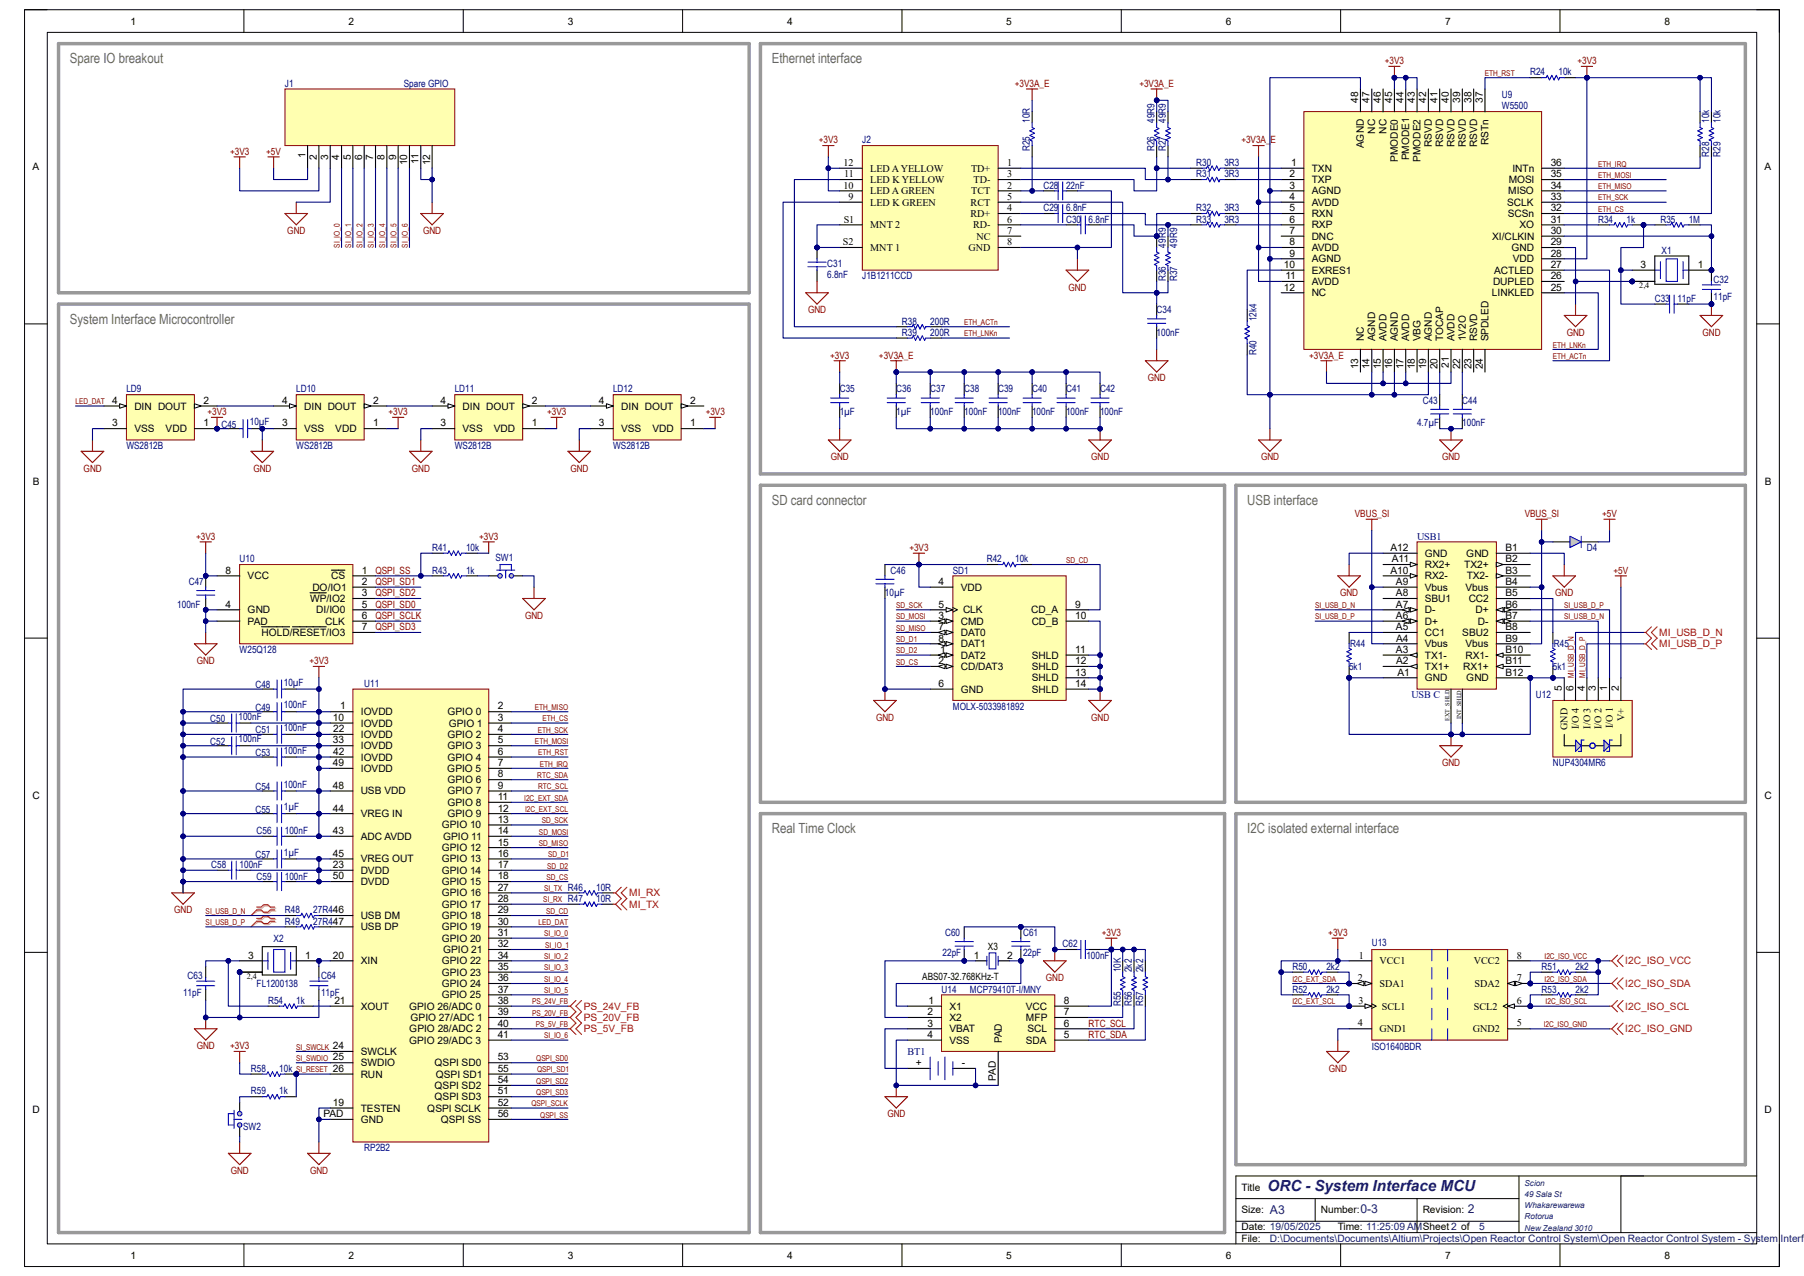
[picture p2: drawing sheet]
<svg xmlns="http://www.w3.org/2000/svg" width="420mm" height="297mm" viewBox="0 0 420 297" stroke-linecap="round" stroke-linejoin="round" font-family="sans-serif">
<defs><g id="words">
<text font-size="3.6" fill="#073763" x="295.1" y="277.2">ORC - System Interface MCU</text>
<g font-size="3.3" fill="#666">
<text x="16.3" y="14.7">Spare IO breakout</text>
<text x="179.7" y="14.7">Ethernet interface</text>
<text x="16.3" y="75.4">System Interface Microcontroller</text>
<text x="179.7" y="117.5">SD card connector</text>
<text x="290.4" y="117.5">USB interface</text>
<text x="179.7" y="194">Real Time Clock</text>
<text x="290.4" y="194">I2C isolated external interface</text>
</g>
<g font-size="2.8" fill="#073763">
<text x="295.7" y="282.6">A3</text>
<text x="316.7" y="282.4">0-3</text>
<text x="341.8" y="282.4">2</text>
</g>
<g font-size="2.4">
<text x="30.4" y="5.7">1</text>
<text x="81.1" y="5.7">2</text>
<text x="132.2" y="5.7">3</text>
<text x="183.3" y="5.7">4</text>
<text x="234.3" y="5.7">5</text>
<text x="285.4" y="5.7">6</text>
<text x="336.4" y="5.7">7</text>
<text x="387.5" y="5.7">8</text>
<text x="316.2" y="23.9" transform="rotate(-90 316.2 23.9)">48</text>
<text x="318.9" y="23.9" transform="rotate(-90 318.9 23.9)">47</text>
<text x="321.5" y="23.9" transform="rotate(-90 321.5 23.9)">46</text>
<text x="324.1" y="23.9" transform="rotate(-90 324.1 23.9)">45</text>
<text x="326.8" y="23.9" transform="rotate(-90 326.8 23.9)">44</text>
<text x="329.4" y="23.9" transform="rotate(-90 329.4 23.9)">43</text>
<text x="332" y="23.9" transform="rotate(-90 332 23.9)">42</text>
<text x="334.7" y="23.9" transform="rotate(-90 334.7 23.9)">41</text>
<text x="337.3" y="23.9" transform="rotate(-90 337.3 23.9)">40</text>
<text x="339.9" y="23.9" transform="rotate(-90 339.9 23.9)">39</text>
<text x="342.6" y="23.9" transform="rotate(-90 342.6 23.9)">38</text>
<text x="345.2" y="23.9" transform="rotate(-90 345.2 23.9)">37</text>
<text x="317.5" y="34.5" transform="rotate(-90 317.5 34.5)">AGND</text>
<text x="320.2" y="31.1" transform="rotate(-90 320.2 31.1)">NC</text>
<text x="322.8" y="31.1" transform="rotate(-90 322.8 31.1)">NC</text>
<text x="333.3" y="34.2" transform="rotate(-90 333.3 34.2)">RSVD</text>
<text x="336" y="34.2" transform="rotate(-90 336 34.2)">RSVD</text>
<text x="338.6" y="34.2" transform="rotate(-90 338.6 34.2)">RSVD</text>
<text x="341.3" y="34.2" transform="rotate(-90 341.3 34.2)">RSVD</text>
<text x="343.9" y="34.2" transform="rotate(-90 343.9 34.2)">RSVD</text>
<text x="346.5" y="33.7" transform="rotate(-90 346.5 33.7)">RSTn</text>
<text x="7.6" y="39.6">A</text>
<text x="71.1" y="36.9" transform="rotate(-90 71.1 36.9)">1</text>
<text x="73.7" y="37.2" transform="rotate(-90 73.7 37.2)">2</text>
<text x="76.4" y="37.2" transform="rotate(-90 76.4 37.2)">3</text>
<text x="79" y="37.2" transform="rotate(-90 79 37.2)">4</text>
<text x="81.7" y="37.2" transform="rotate(-90 81.7 37.2)">5</text>
<text x="84.3" y="37.2" transform="rotate(-90 84.3 37.2)">6</text>
<text x="86.9" y="37.2" transform="rotate(-90 86.9 37.2)">7</text>
<text x="89.5" y="37.2" transform="rotate(-90 89.5 37.2)">8</text>
<text x="92.2" y="37.2" transform="rotate(-90 92.2 37.2)">9</text>
<text x="94.8" y="38.5" transform="rotate(-90 94.8 38.5)">10</text>
<text x="97.5" y="38.2" transform="rotate(-90 97.5 38.2)">11</text>
<text x="100.1" y="38.5" transform="rotate(-90 100.1 38.5)">12</text>
<text x="196.3" y="38.7">12</text>
<text x="196.6" y="41.3">11</text>
<text x="202.6" y="40">LED A YELLOW</text>
<text x="226.1" y="40">TD+</text>
<text x="234.5" y="38.7">1</text>
<text x="234.5" y="41.3">3</text>
<text x="300.2" y="41.3">2</text>
<text x="300.6" y="38.7">1</text>
<text x="305.4" y="40">TXN</text>
<text x="325.5" y="37.7" transform="rotate(-90 325.5 37.7)">PMODE0</text>
<text x="328.1" y="37.3" transform="rotate(-90 328.1 37.3)">PMODE1</text>
<text x="330.7" y="37.7" transform="rotate(-90 330.7 37.7)">PMODE2</text>
<text x="352.1" y="40">INTn</text>
<text x="361" y="41.3">35</text>
<text x="361" y="38.7">36</text>
<text x="410.8" y="39.6">A</text>
<text x="196.3" y="43.9">10</text>
<text x="197.6" y="46.5">9</text>
<text x="202.6" y="47.9">LED K GREEN</text>
<text x="202.6" y="45.2">LED A GREEN</text>
<text x="202.6" y="42.6">LED K YELLOW</text>
<text x="226" y="47.9">RCT</text>
<text x="226.1" y="45.2">TCT</text>
<text x="226.7" y="42.6">TD-</text>
<text x="234.5" y="43.9">2</text>
<text x="234.5" y="46.5">5</text>
<text x="300.2" y="43.9">3</text>
<text x="300.2" y="46.6">4</text>
<text x="305.4" y="42.6">TXP</text>
<text x="305.4" y="45.3">AGND</text>
<text x="305.4" y="47.9">AVDD</text>
<text x="350.9" y="47.9">SCLK</text>
<text x="351.1" y="45.3">MISO</text>
<text x="351.2" y="42.6">MOSI</text>
<text x="361" y="46.6">33</text>
<text x="361" y="43.9">34</text>
<text x="196.4" y="51.8">S1</text>
<text x="202.6" y="53.1">MNT 2</text>
<text x="225.9" y="50.5">RD+</text>
<text x="226.5" y="53.1">RD-</text>
<text x="234.5" y="49.2">4</text>
<text x="234.5" y="51.8">6</text>
<text x="300.2" y="49.2">5</text>
<text x="300.2" y="51.8">6</text>
<text x="305.4" y="50.5">RXN</text>
<text x="305.4" y="53.1">RXP</text>
<text x="351" y="50.5">SCSn</text>
<text x="353.7" y="53.1">XO</text>
<text x="361" y="51.8">31</text>
<text x="361" y="49.2">32</text>
<text x="196.2" y="57.1">S2</text>
<text x="202.6" y="58.4">MNT 1</text>
<text x="225.5" y="58.4">GND</text>
<text x="227.3" y="55.8">NC</text>
<text x="234.5" y="54.4">7</text>
<text x="234.5" y="57.1">8</text>
<text x="300.2" y="54.5">7</text>
<text x="300.2" y="57.1">8</text>
<text x="300.2" y="59.7">9</text>
<text x="305.4" y="55.8">DNC</text>
<text x="305.4" y="58.4">AVDD</text>
<text x="347.4" y="55.8">XI/CLKIN</text>
<text x="351.9" y="58.4">GND</text>
<text x="361" y="59.7">28</text>
<text x="361" y="57.1">29</text>
<text x="361" y="54.5">30</text>
<text x="298.9" y="62.4">10</text>
<text x="299.3" y="65">11</text>
<text x="305.4" y="61">AGND</text>
<text x="305.4" y="63.7">EXRES1</text>
<text x="347.9" y="63.7">ACTLED</text>
<text x="352.2" y="61">VDD</text>
<text x="361" y="65">26</text>
<text x="361" y="62.4">27</text>
<text x="381.9" y="62.4">3</text>
<text x="395.3" y="62.4">1</text>
<text x="298.9" y="67.6">12</text>
<text x="305.4" y="66.3">AVDD</text>
<text x="305.4" y="69">NC</text>
<text x="347.3" y="69">LINKLED</text>
<text x="347.6" y="66.3">DUPLED</text>
<text x="361" y="67.6">25</text>
<text x="317.5" y="79.5" transform="rotate(-90 317.5 79.5)">NC</text>
<text x="320.2" y="79.5" transform="rotate(-90 320.2 79.5)">AGND</text>
<text x="322.8" y="79.5" transform="rotate(-90 322.8 79.5)">AVDD</text>
<text x="325.5" y="79.5" transform="rotate(-90 325.5 79.5)">AGND</text>
<text x="328.1" y="79.5" transform="rotate(-90 328.1 79.5)">AVDD</text>
<text x="330.7" y="79.5" transform="rotate(-90 330.7 79.5)">VBG</text>
<text x="333.3" y="79.5" transform="rotate(-90 333.3 79.5)">AGND</text>
<text x="336" y="79.5" transform="rotate(-90 336 79.5)">TOCAP</text>
<text x="338.6" y="79.5" transform="rotate(-90 338.6 79.5)">AVDD</text>
<text x="341.3" y="79.5" transform="rotate(-90 341.3 79.5)">1V2O</text>
<text x="343.9" y="79.5" transform="rotate(-90 343.9 79.5)">RSVD</text>
<text x="346.5" y="79.5" transform="rotate(-90 346.5 79.5)">SPDLED</text>
<text x="316.2" y="85.9" transform="rotate(-90 316.2 85.9)">13</text>
<text x="318.9" y="85.9" transform="rotate(-90 318.9 85.9)">14</text>
<text x="321.5" y="86" transform="rotate(-90 321.5 86)">15</text>
<text x="324.1" y="85.9" transform="rotate(-90 324.1 85.9)">16</text>
<text x="326.8" y="85.9" transform="rotate(-90 326.8 85.9)">17</text>
<text x="329.4" y="85.9" transform="rotate(-90 329.4 85.9)">18</text>
<text x="332" y="85.9" transform="rotate(-90 332 85.9)">19</text>
<text x="334.7" y="85.9" transform="rotate(-90 334.7 85.9)">20</text>
<text x="337.3" y="85.6" transform="rotate(-90 337.3 85.6)">21</text>
<text x="339.9" y="85.9" transform="rotate(-90 339.9 85.9)">22</text>
<text x="342.6" y="85.9" transform="rotate(-90 342.6 85.9)">23</text>
<text x="345.2" y="85.9" transform="rotate(-90 345.2 85.9)">24</text>
<text x="26.1" y="94">4</text>
<text x="31.3" y="95.3">DIN DOUT</text>
<text x="47.4" y="94">2</text>
<text x="65.7" y="94">4</text>
<text x="70.8" y="95.3">DIN DOUT</text>
<text x="86.9" y="94">2</text>
<text x="102.6" y="94">4</text>
<text x="107.7" y="95.3">DIN DOUT</text>
<text x="123.8" y="94">2</text>
<text x="139.4" y="94">4</text>
<text x="144.6" y="95.3">DIN DOUT</text>
<text x="160.7" y="94">2</text>
<text x="26.1" y="99.3">3</text>
<text x="31.3" y="100.6">VSS</text>
<text x="38.6" y="100.6">VDD</text>
<text x="47.4" y="99.3">1</text>
<text x="65.7" y="99.3">3</text>
<text x="70.8" y="100.6">VSS</text>
<text x="78.1" y="100.6">VDD</text>
<text x="86.9" y="99.3">1</text>
<text x="102.6" y="99.3">3</text>
<text x="107.7" y="100.6">VSS</text>
<text x="115" y="100.6">VDD</text>
<text x="123.8" y="99.3">1</text>
<text x="139.4" y="99.3">3</text>
<text x="144.6" y="100.6">VSS</text>
<text x="151.9" y="100.6">VDD</text>
<text x="160.7" y="99.3">1</text>
<text x="7.6" y="112.8">B</text>
<text x="410.9" y="112.8">B</text>
<text x="323.7" y="128.3">A12</text>
<text x="324" y="130.9">A11</text>
<text x="331.7" y="129.6">GND</text>
<text x="341.4" y="129.6">GND</text>
<text x="350.5" y="128.3">B1</text>
<text x="350.5" y="130.9">B2</text>
<text x="52.5" y="133.5">8</text>
<text x="57.7" y="134.8">VCC</text>
<text x="72.7" y="137.5">DO/IO1</text>
<text x="77.1" y="134.8">CS</text>
<text x="84.2" y="133.5">1</text>
<text x="84.2" y="136.2">2</text>
<text x="218.5" y="136.2">4</text>
<text x="223.7" y="137.5">VDD</text>
<text x="323.7" y="133.5">A10</text>
<text x="325" y="136.2">A9</text>
<text x="331.7" y="137.5">Vbus</text>
<text x="331.7" y="134.8">RX2-</text>
<text x="331.7" y="132.2">RX2+</text>
<text x="340.9" y="132.2">TX2+</text>
<text x="341.2" y="137.5">Vbus</text>
<text x="341.5" y="134.8">TX2-</text>
<text x="350.5" y="133.5">B3</text>
<text x="350.5" y="136.2">B4</text>
<text x="52.5" y="141.4">4</text>
<text x="57.7" y="142.7">GND</text>
<text x="72.2" y="140.1">WP/IO2</text>
<text x="73.6" y="142.7">DI/IO0</text>
<text x="84.2" y="138.8">3</text>
<text x="84.2" y="141.4">5</text>
<text x="218.5" y="141.4">5</text>
<text x="224.2" y="142.7">CLK</text>
<text x="240.1" y="142.7">CD_A</text>
<text x="250.3" y="141.4">9</text>
<text x="325" y="141.4">A7</text>
<text x="325" y="138.8">A8</text>
<text x="331.7" y="142.7">D-</text>
<text x="331.7" y="140.1">SBU1</text>
<text x="341.9" y="140.1">CC2</text>
<text x="343.5" y="142.7">D+</text>
<text x="350.5" y="138.8">B5</text>
<text x="350.5" y="141.4">B6</text>
<text x="57.7" y="145.4">PAD</text>
<text x="60.9" y="148">HOLD/RESET/IO3</text>
<text x="75.7" y="145.4">CLK</text>
<text x="84.2" y="144.1">6</text>
<text x="84.2" y="146.7">7</text>
<text x="218.5" y="146.7">7</text>
<text x="218.5" y="149.4">8</text>
<text x="218.5" y="144.1">3</text>
<text x="223.7" y="148">DAT0</text>
<text x="223.7" y="145.4">CMD</text>
<text x="240.2" y="145.4">CD_B</text>
<text x="250.3" y="144.1">10</text>
<text x="325" y="146.7">A5</text>
<text x="325" y="144.1">A6</text>
<text x="325" y="149.4">A4</text>
<text x="331.7" y="148">CC1</text>
<text x="331.7" y="145.4">D+</text>
<text x="340.4" y="148">SBU2</text>
<text x="344.1" y="145.4">D-</text>
<text x="350.5" y="149.4">B9</text>
<text x="350.5" y="144.1">B7</text>
<text x="350.5" y="146.7">B8</text>
<text x="218.5" y="154.6">2</text>
<text x="218.9" y="152">1</text>
<text x="223.7" y="150.7">DAT1</text>
<text x="223.7" y="153.3">DAT2</text>
<text x="223.7" y="156">CD/DAT3</text>
<text x="240.2" y="153.3">SHLD</text>
<text x="240.2" y="156">SHLD</text>
<text x="250.3" y="152">11</text>
<text x="250.3" y="154.6">12</text>
<text x="325" y="152">A3</text>
<text x="325" y="154.6">A2</text>
<text x="331.7" y="156">TX1+</text>
<text x="331.7" y="153.3">TX1-</text>
<text x="331.7" y="150.7">Vbus</text>
<text x="340.7" y="156">RX1+</text>
<text x="341.2" y="150.7">Vbus</text>
<text x="341.2" y="153.3">RX1-</text>
<text x="350.5" y="152">B10</text>
<text x="350.5" y="154.6">B11</text>
<text x="218.5" y="159.9">6</text>
<text x="223.7" y="161.2">GND</text>
<text x="240.2" y="158.6">SHLD</text>
<text x="240.2" y="161.2">SHLD</text>
<text x="250.3" y="157.3">13</text>
<text x="250.3" y="159.9">14</text>
<text x="325.3" y="157.3">A1</text>
<text x="331.7" y="158.6">GND</text>
<text x="341.4" y="158.6">GND</text>
<text x="350.5" y="157.3">B12</text>
<text x="363.6" y="160.9" transform="rotate(-90 363.6 160.9)">5</text>
<text x="366.3" y="160.9" transform="rotate(-90 366.3 160.9)">6</text>
<text x="368.9" y="160.9" transform="rotate(-90 368.9 160.9)">4</text>
<text x="371.6" y="160.9" transform="rotate(-90 371.6 160.9)">3</text>
<text x="374.2" y="160.9" transform="rotate(-90 374.2 160.9)">1</text>
<text x="376.9" y="160.9" transform="rotate(-90 376.9 160.9)">2</text>
<text x="77.5" y="167.8">10</text>
<text x="79.2" y="165.1">1</text>
<text x="84" y="166.5">IOVDD</text>
<text x="104.2" y="166.5">GPIO 0</text>
<text x="115.9" y="165.1">2</text>
<text x="115.9" y="167.8">3</text>
<text x="378.2" y="167.9" transform="rotate(-90 378.2 167.9)">V+</text>
<text x="77.5" y="173.1">33</text>
<text x="77.6" y="170.4">22</text>
<text x="84" y="169.1">IOVDD</text>
<text x="84" y="171.7">IOVDD</text>
<text x="104.2" y="171.7">GPIO 2</text>
<text x="104.5" y="169.1">GPIO 1</text>
<text x="115.9" y="170.4">4</text>
<text x="115.9" y="173.1">5</text>
<text x="365" y="169.9" transform="rotate(-90 365 169.9)">GND</text>
<text x="367.6" y="169.8" transform="rotate(-90 367.6 169.8)">I/O 4</text>
<text x="370.3" y="169.6" transform="rotate(-90 370.3 169.6)">I/O 3</text>
<text x="372.9" y="169.7" transform="rotate(-90 372.9 169.7)">I/O 2</text>
<text x="375.5" y="169.5" transform="rotate(-90 375.5 169.5)">I/O 1</text>
<text x="77.5" y="178.4">49</text>
<text x="77.6" y="175.7">42</text>
<text x="84" y="174.4">IOVDD</text>
<text x="84" y="177">IOVDD</text>
<text x="84" y="179.7">IOVDD</text>
<text x="104.1" y="179.7">GPIO 5</text>
<text x="104.2" y="174.4">GPIO 3</text>
<text x="104.2" y="177">GPIO 4</text>
<text x="115.9" y="175.7">6</text>
<text x="115.9" y="178.4">7</text>
<text x="7.5" y="185.9">C</text>
<text x="77.5" y="183.6">48</text>
<text x="84" y="184.9">USB VDD</text>
<text x="104.2" y="182.3">GPIO 6</text>
<text x="104.2" y="184.9">GPIO 7</text>
<text x="115.9" y="181">8</text>
<text x="115.9" y="183.6">9</text>
<text x="410.8" y="185.9">C</text>
<text x="77.5" y="188.9">44</text>
<text x="84" y="190.2">VREG IN</text>
<text x="104.2" y="187.6">GPIO 8</text>
<text x="104.2" y="190.2">GPIO 9</text>
<text x="115.9" y="186.2">11</text>
<text x="115.9" y="188.9">12</text>
<text x="115.9" y="191.5">13</text>
<text x="77.5" y="194.1">43</text>
<text x="84" y="195.5">ADC AVDD</text>
<text x="102.9" y="192.8">GPIO 10</text>
<text x="103.2" y="195.5">GPIO 11</text>
<text x="115.9" y="194.1">14</text>
<text x="115.9" y="196.8">15</text>
<text x="77.5" y="202.1">23</text>
<text x="77.5" y="199.4">45</text>
<text x="84" y="203.4">DVDD</text>
<text x="84" y="200.7">VREG OUT</text>
<text x="102.9" y="198.1">GPIO 12</text>
<text x="102.9" y="200.7">GPIO 13</text>
<text x="102.9" y="203.4">GPIO 14</text>
<text x="115.9" y="199.4">16</text>
<text x="115.9" y="202.1">17</text>
<text x="77.5" y="204.7">50</text>
<text x="84" y="206">DVDD</text>
<text x="102.8" y="206">GPIO 15</text>
<text x="102.9" y="208.7">GPIO 16</text>
<text x="115.9" y="204.7">18</text>
<text x="115.9" y="207.3">27</text>
<text x="115.9" y="210">28</text>
<text x="84" y="213.9">USB DM</text>
<text x="102.9" y="211.3">GPIO 17</text>
<text x="102.9" y="213.9">GPIO 18</text>
<text x="115.9" y="212.6">29</text>
<text x="115.9" y="215.2">30</text>
<text x="84" y="216.5">USB DP</text>
<text x="102.9" y="216.5">GPIO 19</text>
<text x="102.9" y="219.2">GPIO 20</text>
<text x="103.2" y="221.8">GPIO 21</text>
<text x="115.9" y="217.9">31</text>
<text x="115.9" y="220.5">32</text>
<text x="57.7" y="223.1">3</text>
<text x="71.1" y="223.1">1</text>
<text x="77.5" y="223.1">20</text>
<text x="84" y="224.5">XIN</text>
<text x="102.9" y="224.5">GPIO 22</text>
<text x="102.9" y="227.1">GPIO 23</text>
<text x="115.9" y="223.1">34</text>
<text x="115.9" y="225.8">35</text>
<text x="226.7" y="223.1">1</text>
<text x="234.5" y="223.1">2</text>
<text x="316.4" y="223.1">1</text>
<text x="321.2" y="224.5">VCC1</text>
<text x="343.2" y="224.5">VCC2</text>
<text x="353.1" y="223.1">8</text>
<text x="77.9" y="233.7">21</text>
<text x="102.8" y="232.4">GPIO 25</text>
<text x="102.9" y="229.7">GPIO 24</text>
<text x="115.9" y="228.4">36</text>
<text x="115.9" y="231.1">37</text>
<text x="115.9" y="233.7">38</text>
<text x="216.2" y="233.7">1</text>
<text x="247.6" y="233.7">8</text>
<text x="316.1" y="228.4">2</text>
<text x="316.3" y="233.7">3</text>
<text x="321.2" y="229.7">SDA1</text>
<text x="343.3" y="229.7">SDA2</text>
<text x="353.1" y="228.4">7</text>
<text x="353.1" y="233.7">6</text>
<text x="84" y="235">XOUT</text>
<text x="95.2" y="235">GPIO 26/ADC 0</text>
<text x="95.6" y="237.7">GPIO 27/ADC 1</text>
<text x="115.9" y="236.3">39</text>
<text x="115.9" y="239">40</text>
<text x="215.9" y="236.3">2</text>
<text x="215.9" y="239">3</text>
<text x="221.1" y="235">X1</text>
<text x="221.1" y="237.7">X2</text>
<text x="238.8" y="237.7">MFP</text>
<text x="238.8" y="235">VCC</text>
<text x="247.6" y="239">6</text>
<text x="247.6" y="236.3">7</text>
<text x="316.1" y="238.9">4</text>
<text x="321.7" y="235">SCL1</text>
<text x="343.2" y="235">SCL2</text>
<text x="353.1" y="238.9">5</text>
<text x="77.5" y="244.2">24</text>
<text x="84" y="245.5">SWCLK</text>
<text x="95.2" y="242.9">GPIO 29/ADC 3</text>
<text x="95.3" y="240.3">GPIO 28/ADC 2</text>
<text x="115.9" y="241.6">41</text>
<text x="215.9" y="241.6">4</text>
<text x="221.1" y="240.3">VBAT</text>
<text x="221.1" y="242.9">VSS</text>
<text x="233.2" y="242.9" transform="rotate(-90 233.2 242.9)">PAD</text>
<text x="238.8" y="242.9">SDA</text>
<text x="239.2" y="240.3">SCL</text>
<text x="247.6" y="241.6">5</text>
<text x="321.2" y="240.2">GND1</text>
<text x="342.9" y="240.2">GND2</text>
<text x="77.5" y="246.8">25</text>
<text x="77.5" y="249.5">26</text>
<text x="84" y="248.2">SWDIO</text>
<text x="84" y="250.8">RUN</text>
<text x="101.2" y="248.2">QSPI SD0</text>
<text x="101.5" y="250.8">QSPI SD1</text>
<text x="115.9" y="246.8">53</text>
<text x="115.9" y="249.5">55</text>
<text x="213.2" y="248.2">+</text>
<text x="223.9" y="248.2">-</text>
<text x="231.9" y="251.5" transform="rotate(-90 231.9 251.5)">PAD</text>
<text x="77.5" y="257.4">19</text>
<text x="101.2" y="256.1">QSPI SD3</text>
<text x="101.2" y="253.4">QSPI SD2</text>
<text x="115.9" y="254.8">51</text>
<text x="115.9" y="257.4">52</text>
<text x="115.9" y="252.1">54</text>
<text x="7.6" y="259">D</text>
<text x="75.3" y="260.1">PAD</text>
<text x="84" y="258.7">TESTEN</text>
<text x="84" y="261.4">GND</text>
<text x="99.5" y="258.7">QSPI SCLK</text>
<text x="102.6" y="261.4">QSPI SS</text>
<text x="115.9" y="260.1">56</text>
<text x="410.8" y="259">D</text>
<text x="289.1" y="277.2">Title</text>
<text x="289.1" y="282.4">Size:</text>
<text x="289.1" y="286.4">Date: 19/05/2025</text>
<text x="307.5" y="282.4">Number:</text>
<text x="311.4" y="286.4">Time: 11:25:09 AMSheet 2 of</text>
<text x="331.2" y="282.4">Revision:</text>
<text x="30.4" y="293">1</text>
<text x="81.1" y="293">2</text>
<text x="132.2" y="293">3</text>
<text x="183.3" y="293">4</text>
<text x="234.3" y="293">5</text>
<text x="285.4" y="293">6</text>
<text x="289.1" y="289.1">File:</text>
<text x="336.4" y="293">7</text>
<text x="387.5" y="293">8</text>
</g>
<g font-size="2.4" fill="#000080">
<text x="329.9" y="125.6">USB1</text>
<text x="328.6" y="162.5">USB C</text>
<text x="211.3" y="245.5">BT1</text>
</g>
<g font-size="2.4" fill="#f00">
<text x="386.3" y="148">MI_USB_D_N</text>
<text x="386.3" y="150.7">MI_USB_D_P</text>
<text x="146.5" y="208.7">MI_RX</text>
<text x="146.5" y="211.3">MI_TX</text>
<text x="378.4" y="224.5">I2C_ISO_VCC</text>
<text x="378.4" y="229.7">I2C_ISO_SDA</text>
<text x="135.9" y="235">PS_24V_FB</text>
<text x="135.9" y="237.7">PS_20V_FB</text>
<text x="378.4" y="235">I2C_ISO_SCL</text>
<text x="135.9" y="240.3">PS_5V_FB</text>
<text x="378.4" y="240.3">I2C_ISO_GND</text>
</g>
<g font-size="2.4" fill="#073763">
<text x="344.4" y="286.4">5</text>
<text x="295.7" y="289.1">D:\Documents\Documents\Altium\Projects\Open Reactor Control System\Open Reactor Control System - System Interfa</text>
</g>
<g font-size="2.3" fill="#800000">
<text x="322.4" y="14.9">+3V3</text>
<text x="367.2" y="14.9">+3V3</text>
<text x="236.3" y="20.2">+3V3A_E</text>
<text x="265.3" y="20.2">+3V3A_E</text>
<text x="190.6" y="33.4">+3V3</text>
<text x="289" y="33.4">+3V3A_E</text>
<text x="53.6" y="36">+3V3</text>
<text x="62" y="36">+5V</text>
<text x="66.9" y="54.5">GND</text>
<text x="98.5" y="54.5">GND</text>
<text x="248.8" y="67.6">GND</text>
<text x="188.1" y="72.9">GND</text>
<text x="193.3" y="83.5">+3V3</text>
<text x="204.6" y="83.5">+3V3A_E</text>
<text x="304.8" y="83.5">+3V3A_E</text>
<text x="364.7" y="78.2">GND</text>
<text x="396.4" y="78.2">GND</text>
<text x="267.2" y="88.7">GND</text>
<text x="48.3" y="96.6">+3V3</text>
<text x="90.5" y="96.6">+3V3</text>
<text x="127.4" y="96.6">+3V3</text>
<text x="164.3" y="96.6">+3V3</text>
<text x="193.4" y="107.2">GND</text>
<text x="254" y="107.2">GND</text>
<text x="293.6" y="107.2">GND</text>
<text x="335.7" y="107.2">GND</text>
<text x="19.5" y="109.8">GND</text>
<text x="59" y="109.8">GND</text>
<text x="95.9" y="109.8">GND</text>
<text x="132.8" y="109.8">GND</text>
<text x="45.7" y="125.6">+3V3</text>
<text x="111.5" y="125.6">+3V3</text>
<text x="315.4" y="120.4">VBUS_SI</text>
<text x="355" y="120.4">VBUS_SI</text>
<text x="373" y="120.4">+5V</text>
<text x="211.7" y="128.3">+3V3</text>
<text x="87.4" y="136.2">QSPI_SD1</text>
<text x="87.4" y="133.6">QSPI_SS</text>
<text x="375.6" y="133.6">+5V</text>
<text x="87.4" y="141.4">QSPI_SD0</text>
<text x="87.4" y="138.8">QSPI_SD2</text>
<text x="312" y="138.8">GND</text>
<text x="362.1" y="138.8">GND</text>
<text x="87.4" y="146.7">QSPI_SD3</text>
<text x="87.4" y="144.1">QSPI_SCLK</text>
<text x="122.3" y="144.1">GND</text>
<text x="45.8" y="154.6">GND</text>
<text x="72.1" y="154.6">+3V3</text>
<text x="204" y="167.8">GND</text>
<text x="254" y="167.8">GND</text>
<text x="335.7" y="178.4">GND</text>
<text x="40.6" y="212.6">GND</text>
<text x="256.5" y="217.9">+3V3</text>
<text x="309.2" y="217.9">+3V3</text>
<text x="243.5" y="228.4">GND</text>
<text x="253.4" y="239">RTC_SCL</text>
<text x="45.8" y="244.2">GND</text>
<text x="53.6" y="244.2">+3V3</text>
<text x="253.4" y="241.6">RTC_SDA</text>
<text x="309.4" y="249.5">GND</text>
<text x="206.6" y="260.1">GND</text>
<text x="53.7" y="273.2">GND</text>
<text x="72.2" y="273.2">GND</text>
</g>
<g font-size="2.3" fill="#000080">
<text x="356.2" y="17.6">R24</text>
<text x="362.8" y="17.6">10k</text>
<text x="66.3" y="20.2">J1</text>
<text x="94" y="20.2">Spare GPIO</text>
<text x="349.7" y="22.9">U9</text>
<text x="239.8" y="28.6" transform="rotate(-90 239.8 28.6)">10R</text>
<text x="268.8" y="28.6" transform="rotate(-90 268.8 28.6)">49R9</text>
<text x="271.4" y="28.6" transform="rotate(-90 271.4 28.6)">49R9</text>
<text x="349.7" y="25.5">W5500</text>
<text x="397.9" y="28.6" transform="rotate(-90 397.9 28.6)">10k</text>
<text x="400.6" y="28.6" transform="rotate(-90 400.6 28.6)">10k</text>
<text x="200.7" y="33.4">J2</text>
<text x="239.8" y="35.2" transform="rotate(-90 239.8 35.2)">R25</text>
<text x="268.8" y="35.2" transform="rotate(-90 268.8 35.2)">R26</text>
<text x="271.4" y="35.2" transform="rotate(-90 271.4 35.2)">R27</text>
<text x="278.5" y="38.7">R30</text>
<text x="278.5" y="41.3">R31</text>
<text x="285.1" y="38.7">3R3</text>
<text x="285.1" y="41.3">3R3</text>
<text x="397.9" y="36.5" transform="rotate(-90 397.9 36.5)">R28</text>
<text x="400.6" y="36.5" transform="rotate(-90 400.6 36.5)">R29</text>
<text x="242.9" y="43.9">C28</text>
<text x="248.2" y="43.9">22nF</text>
<text x="242.9" y="49.2">C29</text>
<text x="248.2" y="49.2">6.8nF</text>
<text x="248.2" y="51.9">C30</text>
<text x="253.4" y="51.9">6.8nF</text>
<text x="278.5" y="49.2">R32</text>
<text x="278.5" y="51.9">R33</text>
<text x="285.1" y="49.2">3R3</text>
<text x="285.1" y="51.9">3R3</text>
<text x="372.1" y="51.9">R34</text>
<text x="378.7" y="51.9">1k</text>
<text x="386.5" y="51.9">R35</text>
<text x="393.1" y="51.9">1M</text>
<text x="271.4" y="57.6" transform="rotate(-90 271.4 57.6)">49R9</text>
<text x="274.1" y="57.6" transform="rotate(-90 274.1 57.6)">49R9</text>
<text x="386.8" y="59.2">X1</text>
<text x="192.6" y="64.8">6.8nF</text>
<text x="192.6" y="62.1">C31</text>
<text x="200.7" y="65">J1B1211CCD</text>
<text x="271.4" y="65.5" transform="rotate(-90 271.4 65.5)">R36</text>
<text x="274.1" y="65.5" transform="rotate(-90 274.1 65.5)">R37</text>
<text x="398.9" y="65.8">C32</text>
<text x="385.2" y="70.3">C33</text>
<text x="390.5" y="70.3">11pF</text>
<text x="398.9" y="69.8">11pF</text>
<text x="210" y="75.6">R38</text>
<text x="216.6" y="75.6">200R</text>
<text x="269.3" y="72.9">C34</text>
<text x="292.5" y="74.7" transform="rotate(-90 292.5 74.7)">12k4</text>
<text x="210" y="78.2">R39</text>
<text x="216.6" y="78.2">200R</text>
<text x="269.3" y="78.2">100nF</text>
<text x="292.5" y="82.6" transform="rotate(-90 292.5 82.6)">R40</text>
<text x="29.4" y="91.4">LD9</text>
<text x="69" y="91.4">LD10</text>
<text x="105.9" y="91.4">LD11</text>
<text x="142.7" y="91.4">LD12</text>
<text x="195.5" y="91.4">C35</text>
<text x="208.7" y="91.4">C36</text>
<text x="216.6" y="91.4">C37</text>
<text x="224.5" y="91.4">C38</text>
<text x="232.4" y="91.4">C39</text>
<text x="240.3" y="91.4">C40</text>
<text x="248.2" y="91.4">C41</text>
<text x="256.1" y="91.4">C42</text>
<text x="331.2" y="94">C43</text>
<text x="340.4" y="94">C44</text>
<text x="51.6" y="99.5">C45</text>
<text x="58.2" y="99">10µF</text>
<text x="195.5" y="96.6">1µF</text>
<text x="208.7" y="96.6">1µF</text>
<text x="216.6" y="96.6">100nF</text>
<text x="224.5" y="96.6">100nF</text>
<text x="232.4" y="96.6">100nF</text>
<text x="240.3" y="96.6">100nF</text>
<text x="248.2" y="96.6">100nF</text>
<text x="256.1" y="96.6">100nF</text>
<text x="329.9" y="99.3">4.7µF</text>
<text x="340.4" y="99.3">100nF</text>
<text x="29.4" y="104.6">WS2812B</text>
<text x="69" y="104.6">WS2812B</text>
<text x="105.9" y="104.6">WS2812B</text>
<text x="142.7" y="104.6">WS2812B</text>
<text x="55.8" y="130.9">U10</text>
<text x="100.6" y="128.3">R41</text>
<text x="108.5" y="128.3">10k</text>
<text x="115.4" y="130.6">SW1</text>
<text x="229.7" y="130.9">R42</text>
<text x="236.3" y="130.9">10k</text>
<text x="369.4" y="128.3">D4</text>
<text x="43.9" y="136.2">C47</text>
<text x="100.6" y="133.6">R43</text>
<text x="108.5" y="133.6">1k</text>
<text x="207.3" y="133.6">C46</text>
<text x="221.8" y="133.6">SD1</text>
<text x="41.3" y="141.4">100nF</text>
<text x="206" y="138.8">10µF</text>
<text x="55.8" y="152">W25Q128</text>
<text x="314.1" y="156">5k1</text>
<text x="314.4" y="150.7">R44</text>
<text x="361.5" y="156">5k1</text>
<text x="361.8" y="150.7">R45</text>
<text x="59.5" y="160.1">C48</text>
<text x="66.1" y="159.6">10µF</text>
<text x="84.8" y="159.9">U11</text>
<text x="55.5" y="167.6">100nF</text>
<text x="59.5" y="165.4">C49</text>
<text x="66.1" y="164.9">100nF</text>
<text x="221.8" y="165.2">MOLX-5033981892</text>
<text x="357.6" y="162.5">U12</text>
<text x="48.9" y="168.1">C50</text>
<text x="48.9" y="173.4">C52</text>
<text x="55.5" y="172.8">100nF</text>
<text x="59.5" y="170.7">C51</text>
<text x="66.1" y="170.2">100nF</text>
<text x="59.5" y="176">C53</text>
<text x="66.1" y="175.4">100nF</text>
<text x="361.5" y="178.4">NUP4304MR6</text>
<text x="59.5" y="183.9">C54</text>
<text x="66.1" y="183.3">100nF</text>
<text x="59.5" y="189.1">C55</text>
<text x="66.1" y="188.6">1µF</text>
<text x="59.7" y="194.1">C56</text>
<text x="66.3" y="194.1">100nF</text>
<text x="49.2" y="202.1">C58</text>
<text x="55.8" y="202.1">100nF</text>
<text x="59.5" y="199.7">C57</text>
<text x="66.1" y="199.2">1µF</text>
<text x="59.7" y="204.7">C59</text>
<text x="66.3" y="204.7">100nF</text>
<text x="132.2" y="210">R47</text>
<text x="132.2" y="207.3">R46</text>
<text x="138.8" y="210">10R</text>
<text x="138.8" y="207.3">10R</text>
<text x="66.3" y="212.6">R48</text>
<text x="66.3" y="215.3">R49</text>
<text x="72.9" y="212.6">27R446</text>
<text x="72.9" y="215.3">27R447</text>
<text x="63.7" y="219.2">X2</text>
<text x="220" y="217.9">C60</text>
<text x="238.2" y="217.9">C61</text>
<text x="247.4" y="220.5">C62</text>
<text x="319.4" y="220.3">U13</text>
<text x="43.7" y="227.9">C63</text>
<text x="74.8" y="227.9">C64</text>
<text x="219.5" y="222.6">22pF</text>
<text x="238.2" y="222.6">22pF</text>
<text x="252.9" y="223.1">100nF</text>
<text x="260.9" y="226.3" transform="rotate(-90 260.9 226.3)">10K</text>
<text x="263.5" y="226.3" transform="rotate(-90 263.5 226.3)">2k2</text>
<text x="266.2" y="226.3" transform="rotate(-90 266.2 226.3)">2k2</text>
<text x="300.9" y="225.8">R50</text>
<text x="308.8" y="225.8">2k2</text>
<text x="358.9" y="225.8">R51</text>
<text x="366.8" y="225.8">2k2</text>
<text x="42.6" y="231.9">11pF</text>
<text x="59.7" y="229.7">FL1200138</text>
<text x="62.4" y="233.7">R54</text>
<text x="69" y="233.7">1k</text>
<text x="74.8" y="231.9">11pF</text>
<text x="219.2" y="231.1">U14</text>
<text x="225.8" y="231.1">MCP79410T-I/MNY</text>
<text x="300.9" y="231.1">R52</text>
<text x="308.8" y="231.1">2k2</text>
<text x="358.9" y="231.1">R53</text>
<text x="366.8" y="231.1">2k2</text>
<text x="260.9" y="234.2" transform="rotate(-90 260.9 234.2)">R55</text>
<text x="263.5" y="234.2" transform="rotate(-90 263.5 234.2)">R56</text>
<text x="266.2" y="234.2" transform="rotate(-90 266.2 234.2)">R57</text>
<text x="319.4" y="244.5">ISO1640BDR</text>
<text x="58.4" y="249.5">R58</text>
<text x="65" y="249.5">10k</text>
<text x="58.4" y="254.8">R59</text>
<text x="65" y="254.8">1k</text>
<text x="56.6" y="262.9">SW2</text>
<text x="84.8" y="268">RP2B2</text>
</g>
<g font-size="2.3">
<text x="230" y="221.1">X3</text>
<text x="214.7" y="228.2">ABS07-32.768KHz-T</text>
</g>
<g font-size="1.9" fill="#800000">
<text x="345.7" y="17.7">ETH_RST</text>
<text x="372.1" y="41.4">ETH_MOSI</text>
<text x="372.1" y="38.8">ETH_IRQ</text>
<text x="372.1" y="44">ETH_MISO</text>
<text x="372.1" y="46.7">ETH_SCK</text>
<text x="372.1" y="49.3">ETH_CS</text>
<text x="79.1" y="57.6" transform="rotate(-90 79.1 57.6)">SI_IO_0</text>
<text x="81.7" y="57.6" transform="rotate(-90 81.7 57.6)">SI_IO_1</text>
<text x="84.4" y="57.6" transform="rotate(-90 84.4 57.6)">SI_IO_2</text>
<text x="87" y="57.6" transform="rotate(-90 87 57.6)">SI_IO_3</text>
<text x="89.7" y="57.6" transform="rotate(-90 89.7 57.6)">SI_IO_4</text>
<text x="92.3" y="57.6" transform="rotate(-90 92.3 57.6)">SI_IO_5</text>
<text x="95" y="57.6" transform="rotate(-90 95 57.6)">SI_IO_6</text>
<text x="224.5" y="75.6">ETH_ACTn</text>
<text x="224.5" y="78.3">ETH_LNKn</text>
<text x="361.5" y="80.9">ETH_LNKn</text>
<text x="361.5" y="83.6">ETH_ACTn</text>
<text x="17.6" y="94.1">LED_DAT</text>
<text x="248.2" y="131">SD_CD</text>
<text x="208.7" y="141.6">SD_SCK</text>
<text x="306.2" y="141.6">SI_USB_D_N</text>
<text x="364.2" y="141.6">SI_USB_D_P</text>
<text x="208.7" y="146.8">SD_MISO</text>
<text x="208.7" y="144.2">SD_MOSI</text>
<text x="208.7" y="149.4">SD_D1</text>
<text x="306.2" y="144.2">SI_USB_D_P</text>
<text x="364.2" y="144.2">SI_USB_D_N</text>
<text x="208.7" y="154.7">SD_CS</text>
<text x="208.7" y="152.1">SD_D2</text>
<text x="366.4" y="157.8" transform="rotate(-90 366.4 157.8)">MI_USB_D_N</text>
<text x="369.1" y="157.8" transform="rotate(-90 369.1 157.8)">MI_USB_D_P</text>
<text x="124.5" y="165.3">ETH_MISO</text>
<text x="126.3" y="167.9">ETH_CS</text>
<text x="124.5" y="173.2">ETH_MOSI</text>
<text x="125.2" y="170.5">ETH_SCK</text>
<text x="125.3" y="175.8">ETH_RST</text>
<text x="125.6" y="178.4">ETH_IRQ</text>
<text x="125.1" y="181.1">RTC_SDA</text>
<text x="125.3" y="183.7">RTC_SCL</text>
<text x="122" y="186.4">I2C_EXT_SDA</text>
<text x="122.3" y="189">I2C_EXT_SCL</text>
<text x="126.1" y="191.6">SD_SCK</text>
<text x="125.4" y="196.9">SD_MISO</text>
<text x="125.5" y="194.3">SD_MOSI</text>
<text x="127.4" y="202.2">SD_D2</text>
<text x="127.6" y="199.5">SD_D1</text>
<text x="126.7" y="207.4">SI_TX</text>
<text x="127.2" y="204.8">SD_CS</text>
<text x="47.9" y="212.7">SI_USB_D_N</text>
<text x="47.9" y="215.3">SI_USB_D_P</text>
<text x="125.4" y="215.3">LED_DAT</text>
<text x="126.5" y="210.1">SI_RX</text>
<text x="127.1" y="212.7">SD_CD</text>
<text x="126.7" y="218">SI_IO_0</text>
<text x="126.9" y="220.6">SI_IO_1</text>
<text x="126.7" y="223.3">SI_IO_2</text>
<text x="126.7" y="225.9">SI_IO_3</text>
<text x="359.6" y="223.3">I2C_ISO_VCC</text>
<text x="123.9" y="233.8">PS_24V_FB</text>
<text x="126.7" y="228.5">SI_IO_4</text>
<text x="126.7" y="231.1">SI_IO_5</text>
<text x="300.9" y="233.8">I2C_EXT_SCL</text>
<text x="300.9" y="228.5">I2C_EXT_SDA</text>
<text x="359.6" y="228.5">I2C_ISO_SDA</text>
<text x="359.8" y="233.8">I2C_ISO_SCL</text>
<text x="123.9" y="236.4">PS_20V_FB</text>
<text x="124.8" y="239.1">PS_5V_FB</text>
<text x="359.4" y="239.1">I2C_ISO_GND</text>
<text x="69" y="244.3">SI_SWCLK</text>
<text x="126.7" y="241.7">SI_IO_6</text>
<text x="69" y="247">SI_SWDIO</text>
<text x="69" y="249.6">SI_RESET</text>
<text x="124.8" y="247">QSPI_SD0</text>
<text x="125.1" y="249.6">QSPI_SD1</text>
<text x="123.7" y="257.5">QSPI_SCLK</text>
<text x="124.8" y="252.3">QSPI_SD2</text>
<text x="124.8" y="254.9">QSPI_SD3</text>
<text x="125.8" y="260.1">QSPI_SS</text>
</g>
<g font-size="1.9">
<text x="381.6" y="67.1">2,4</text>
<text x="57.4" y="227.8">2,4</text>
</g>
<g font-size="1.9" fill="#073763">
<text x="354.9" y="276">Scion</text>
<text x="354.9" y="278.6">49 Sala St</text>
<text x="354.9" y="281.2">Whakarewarewa</text>
<text x="354.9" y="283.8">Rotorua</text>
<text x="354.9" y="286.5">New Zealand 3010</text>
</g>
<g font-size="1.4">
<text x="337.5" y="167.8" transform="rotate(-90 337.5 167.8)">EXT_SHLD</text>
<text x="340.2" y="167.4" transform="rotate(-90 340.2 167.4)">INT_SHLD</text>
</g>
</g></defs>
<path d="M5.7 2.3h408.6v292.5h-408.6z" fill="none" stroke="#000" stroke-width=".23"/>
<path d="M11 7.5h398v282h-398z" fill-rule="evenodd" fill="#fff"/>
<g fill="none" stroke="#000" stroke-width=".23">
<path d="M5.7 2.3h5.3M11 7.5h398v282h-398zM56.8 2.3v5.2M107.8 2.3v5.2M158.9 2.3v5.2M210 2.3v5.2M261 2.3v5.2M312.1 2.3v5.2M363.2 2.3v5.2M409 2.3h5.3v5.2M5.7 75.4h5.3M409 75.4h5.3"/>
<path d="M5.7 148.5h5.3M409 148.5h5.3M5.7 221.7h5.3M409 221.7h5.3M287.7 279h65.9M306.2 279v5.3M329.9 279v7.9M353.6 273.7v13.2M377.4 273.7v13.2M409 273.7h-121.3v15.8M56.8 289.5v5.3M107.9 289.5v5.3"/>
<path d="M158.9 289.5v5.3M210 289.5v5.3M261 289.5v5.3M287.7 286.9h121.3M287.7 284.3h65.9M312.1 289.5v5.3M363.2 289.5v5.3M414.3 289.5v5.3"/>
</g>
<path d="M82.2 160.4h31.6v105.4h-31.6z" fill-rule="evenodd" fill="#ffffb0"/>
<path d="M82.2 160.4h31.6v105.4h-31.6z" fill="none" stroke="#800000" stroke-width=".23"/>
<g fill="none" stroke="#000" stroke-width=".25">
<path d="M76.9 165.7h5.3M76.9 168.3h5.3M76.9 170.9h5.3M76.9 173.6h5.3M76.9 176.2h5.3M76.9 178.8h5.3M113.8 165.7h5.3M113.8 168.3h5.3M113.8 170.9h5.3M113.8 173.6h5.3M113.8 176.2h5.3M113.8 178.8h5.3"/>
<path d="M76.9 184.1h5.3M76.9 189.4h5.3M76.9 194.7h5.3M76.9 199.9h5.3M113.8 181.5h5.3M113.8 184.1h5.3M113.8 186.8h5.3M113.8 189.4h5.3M113.8 192h5.3M113.8 194.7h5.3M113.8 197.3h5.3M113.8 199.9h5.3"/>
<path d="M76.9 202.6h5.3M76.9 205.2h5.3M76.9 213.1h5.3M76.9 215.7h5.3M113.8 202.6h5.3M113.8 205.2h5.3M113.8 207.8h5.3M113.8 210.5h5.3M113.8 213.1h5.3M113.8 215.7h5.3M113.8 218.4h5.3M47.9 225v2.6"/>
<path d="M47.9 230.2v2.7M62.4 234.2h2.6M70.3 234.2h2.6M74.2 225v2.6M74.2 230.2v2.7M76.9 223.6h5.3M76.9 234.2h5.3M113.8 223.6h5.3M113.8 234.2h5.3M113.8 221h5.3M113.8 226.3h5.3M113.8 228.9h5.3"/>
<path d="M113.8 231.6h5.3M113.8 236.8h5.3M113.8 239.5h5.3M76.9 257.9h5.3M76.9 244.7h5.3M76.9 247.4h5.3M76.9 250h5.3M113.8 257.9h5.3M113.8 247.4h5.3M113.8 250h5.3M113.8 242.1h5.3M113.8 255.3h5.3"/>
<path d="M113.8 252.6h5.3M76.9 260.6h5.3M113.8 260.6h5.3"/>
</g>
<path d="M45.8 229.4h4.2M45.8 228.4h4.2M47.9 227.6v.8M47.9 229.4v.8M65 234.2h1.1l.2-.5 .6 1 .5-1 .5 1 .6-1 .5 1 .2-.5h1.1M72.1 229.4h4.3M72.1 228.4h4.3M74.2 227.6v.8M74.2 229.4v.8" fill="none" stroke="#00f" stroke-width=".25"/>
<path d="M45.3 239.5h5.2l-2.6 2.6zM47.9 236.8v2.7" fill="none" stroke="#800000" stroke-width=".25"/>
<circle cx="47.9" cy="236.8" r=".53" fill="#000080"/>
<circle cx="47.9" cy="236.8" r=".53" fill="none" stroke="#000080" stroke-width=".23"/>
<path d="M71.6 268.5h5.3l-2.7 2.6zM74.2 265.8v2.7" fill="none" stroke="#800000" stroke-width=".25"/>
<circle cx="69" cy="250" r=".53" fill="#000080"/>
<circle cx="69" cy="250" r=".53" fill="none" stroke="#000080" stroke-width=".23"/>
<path d="M60 214h1.1l.5-.5h1.1l.5 .5h1M60 214.7h1.1l.5 .5h1.1l.5-.5h1M60 211.4h1.1l.5-.5h1.1l.5 .5h1M60 212.1h1.1l.5 .5h1.1l.5-.5h1" fill="none" stroke="#d0a3a3" stroke-width=".25"/>
<path d="M60 214.7l-1.6 1M60 212.1l-1.6 1" fill="none" stroke="#d0a3a3" stroke-width=".23"/>
<path d="M59.8 213.8h1l.5-.6h1.1l.5 .6h1.1M59.8 214.4h1l.5 .6h1.1l.5-.6h1.1M59.8 211.1h1l.5-.5h1.1l.5 .5h1.1M59.8 211.8h1l.5 .5h1.1l.5-.5h1.1" fill="none" stroke="#f00" stroke-width=".25"/>
<path d="M59.8 214.4l-1.4 1.3M59.8 211.8l-1.4 1.3" fill="none" stroke="#f00" stroke-width=".23"/>
<path d="M61.1 194.7h2.6M66.3 194.7h2.7" fill="none" stroke="#000" stroke-width=".25"/>
<path d="M63.7 194.7h.8M64.5 192.6v4.2M65.6 192.6v4.2M65.6 194.7h.7" fill="none" stroke="#00f" stroke-width=".25"/>
<path d="M40 207.8h5.3l-2.7 2.7zM42.6 205.2v2.6" fill="none" stroke="#800000" stroke-width=".25"/>
<circle cx="42.6" cy="205.2" r=".53" fill="#000080"/>
<circle cx="42.6" cy="205.2" r=".53" fill="none" stroke="#000080" stroke-width=".23"/>
<g fill="none" stroke="#000" stroke-width=".25">
<path d="M50.5 168.3h2.7M50.5 173.6h2.7M55.8 168.3h2.6M55.8 173.6h2.6M61.1 165.7h2.6M61.1 170.9h2.6M61.1 176.2h2.6M61.1 160.4h2.6M66.3 165.7h2.7M66.3 170.9h2.7M66.3 176.2h2.7M66.3 160.4h2.7"/>
<path d="M61.1 184.1h2.6M61.1 189.4h2.6M61.1 199.9h2.6M66.3 184.1h2.7M66.3 189.4h2.7M66.3 199.9h2.7M66.3 213.1h2.7M66.3 215.7h2.7M74.2 213.1h2.7M74.2 215.7h2.7"/>
</g>
<g fill="none" stroke="#00f" stroke-width=".25">
<path d="M64.5 158.3v4.2M65.5 158.3v4.2M53.2 168.3h.7M53.2 173.6h.8M53.9 166.2v4.2M54 171.5v4.2M55 166.2v4.2M55 171.5v4.2M55 168.3h.8M55 173.6h.8M63.7 165.7h.8M63.7 170.9h.8"/>
<path d="M63.7 176.2h.8M63.7 160.4h.8M64.5 163.6v4.2M64.5 168.8v4.2M64.5 174.1v4.2M65.5 163.6v4.2M65.5 168.8v4.2M65.5 165.7h.8M65.5 170.9h.8M65.5 160.4h.8M65.6 174.1v4.2M65.6 176.2h.7"/>
<path d="M63.7 184.1h.8M63.7 189.4h.8M63.7 199.9h.8M64.5 182v4.2M64.5 187.3v4.2M64.5 197.8v4.2M65.6 182v4.2M65.6 187.3v4.2M65.6 197.8v4.2M65.6 184.1h.7M65.6 189.4h.7M65.6 199.9h.7"/>
<path d="M69 213.1h1l.3-.5 .5 1 .5-1 .6 1 .5-1 .5 1 .3-.5h1M69 215.7h1l.3-.5 .5 1.1 .5-1.1 .6 1.1 .5-1.1 .5 1.1 .3-.6h1"/>
</g>
<path d="M72.9 155.1h2.7M74.2 155.1v2.7" fill="none" stroke="#800000" stroke-width=".25"/>
<circle cx="69" cy="250" r=".53" fill="#000080"/>
<circle cx="69" cy="250" r=".53" fill="none" stroke="#000080" stroke-width=".23"/>
<path d="M58.4 250h2.7M66.3 250h2.7" fill="none" stroke="#000" stroke-width=".25"/>
<circle cx="69" cy="250" r=".53" fill="#000080"/>
<circle cx="69" cy="250" r=".53" fill="none" stroke="#000080" stroke-width=".23"/>
<path d="M61.1 250h1l.3-.5 .5 1 .5-1 .6 1 .5-1 .5 1 .3-.5h1M61.1 255.3h1l.3-.5 .5 1 .5-1 .6 1 .5-1 .5 1 .3-.5h1" fill="none" stroke="#00f" stroke-width=".25"/>
<path d="M54.5 244.7h2.6M55.8 244.7v2.7M53.2 268.5h5.2l-2.6 2.6zM55.8 265.8v2.7" fill="none" stroke="#800000" stroke-width=".25"/>
<path d="M58.4 255.3h2.7M66.3 255.3h2.7" fill="none" stroke="#000" stroke-width=".25"/>
<circle cx="74.3" cy="223.6" r=".53" fill="#000080"/>
<circle cx="74.3" cy="223.6" r=".53" fill="none" stroke="#000080" stroke-width=".23"/>
<circle cx="55.8" cy="226.3" r=".53" fill="#000080"/>
<circle cx="55.8" cy="226.3" r=".53" fill="none" stroke="#000080" stroke-width=".23"/>
<circle cx="55.8" cy="226.3" r=".53" fill="#000080"/>
<circle cx="55.8" cy="226.3" r=".53" fill="none" stroke="#000080" stroke-width=".23"/>
<path d="M69 223.6h5.2" fill="none" stroke="#000" stroke-width=".25"/>
<circle cx="74.3" cy="223.6" r=".53" fill="#000080"/>
<circle cx="74.3" cy="223.6" r=".53" fill="none" stroke="#000080" stroke-width=".23"/>
<path d="M55.8 226.3h5.3" fill="none" stroke="#000" stroke-width=".25"/>
<circle cx="55.8" cy="226.3" r=".53" fill="#000080"/>
<circle cx="55.8" cy="226.3" r=".53" fill="none" stroke="#000080" stroke-width=".23"/>
<path d="M55.8 223.6h5.3" fill="none" stroke="#000" stroke-width=".25"/>
<path d="M63.7 221h2.6v5.3h-2.6z" fill-rule="evenodd" fill="#fff"/>
<path d="M61.1 223.6h1.3M62.4 221.7v3.9M63.7 221h2.6v5.3h-2.6zM67.7 221.7v3.9M67.7 223.6h1.3" fill="none" stroke="#00f" stroke-width=".25"/>
<path d="M55.8 226.3h5.3M61.1 220.4h7.9v6.5h-7.9z" fill="none" stroke="#000" stroke-width=".25"/>
<circle cx="55.8" cy="226.3" r=".53" fill="#000080"/>
<circle cx="55.8" cy="226.3" r=".53" fill="none" stroke="#000080" stroke-width=".23"/>
<path d="M50.5 202.6h2.7M55.8 202.6h2.6M61.1 205.2h2.6M66.3 205.2h2.7" fill="none" stroke="#000" stroke-width=".25"/>
<path d="M53.2 202.6h.8M54 200.5v4.2M55 200.5v4.2M55 202.6h.8M63.7 205.2h.8M64.5 203.1v4.2M65.6 203.1v4.2M65.6 205.2h.7" fill="none" stroke="#00f" stroke-width=".25"/>
<path d="M55.8 131.4h26.4v18.4h-26.4z" fill-rule="evenodd" fill="#ffffb0"/>
<path d="M55.8 131.4h26.4v18.4h-26.4z" fill="none" stroke="#800000" stroke-width=".23"/>
<g fill="none" stroke="#000" stroke-width=".25">
<path d="M50.5 134h5.3M72.2 138h3.8M77.2 132.7h3.1M82.2 134h5.2M82.2 136.7h5.2M82.2 139.3h5.2M50.5 141.9h5.3M50.5 144.6h5.3M60.9 145.9h6.5M68.1 145.9h7.9M82.2 141.9h5.2M82.2 144.6h5.2"/>
<path d="M82.2 147.2h5.2"/>
</g>
<path d="M46.6 126.1h2.6M47.9 126.1v2.7M45.3 149.8h5.2l-2.6 2.7zM47.9 147.2v2.6" fill="none" stroke="#800000" stroke-width=".25"/>
<circle cx="47.9" cy="134" r=".53" fill="#000080"/>
<circle cx="47.9" cy="134" r=".53" fill="none" stroke="#000080" stroke-width=".23"/>
<circle cx="47.9" cy="141.9" r=".53" fill="#000080"/>
<circle cx="47.9" cy="141.9" r=".53" fill="none" stroke="#000080" stroke-width=".23"/>
<path d="M47.9 134v2.7" fill="none" stroke="#000" stroke-width=".25"/>
<circle cx="47.9" cy="134" r=".53" fill="#000080"/>
<circle cx="47.9" cy="134" r=".53" fill="none" stroke="#000080" stroke-width=".23"/>
<path d="M47.9 139.3v2.6" fill="none" stroke="#000" stroke-width=".25"/>
<circle cx="47.9" cy="141.9" r=".53" fill="#000080"/>
<circle cx="47.9" cy="141.9" r=".53" fill="none" stroke="#000080" stroke-width=".23"/>
<path d="M45.8 138.5h4.2M45.8 137.5h4.2M47.9 136.7v.8M47.9 138.5v.8M103.2 128.8h1.1l.3-.6 .5 1.1 .5-1.1 .5 1.1 .6-1.1 .5 1.1 .3-.5h1M103.2 134h1.1l.3-.5 .5 1.1 .5-1.1 .5 1.1 .6-1.1 .5 1.1 .3-.6h1" fill="none" stroke="#00f" stroke-width=".25"/>
<path d="M100.6 128.8h2.6M100.6 134h2.6M108.5 128.8h2.6M108.5 134h2.6" fill="none" stroke="#000" stroke-width=".25"/>
<path d="M112.5 126.1h2.6M113.8 126.1v2.7M121.7 139.3h5.3l-2.7 2.6zM124.3 136.7v2.6" fill="none" stroke="#800000" stroke-width=".25"/>
<path d="M177 10.2h229.3v100.1h-229.3zM13.6 70.8h160.8v216.1h-160.8z" fill="none" stroke="#999" stroke-width=".8"/>
<path d="M303.6 26h55.3v55.3h-55.3z" fill-rule="evenodd" fill="#ffffb0"/>
<path d="M303.6 26h55.3v55.3h-55.3z" fill="none" stroke="#800000" stroke-width=".23"/>
<g fill="none" stroke="#000" stroke-width=".25">
<path d="M298.3 39.2h5.3M316.7 20.7v5.3M319.4 20.7v5.3M322 20.7v5.3M324.6 20.7v5.3M327.3 20.7v5.3M329.9 20.7v5.3M332.5 20.7v5.3M335.2 20.7v5.3M337.8 20.7v5.3M340.4 20.7v5.3M343.1 20.7v5.3"/>
<path d="M345.7 20.7v5.3M358.9 39.2h5.3M298.3 41.8h5.3M298.3 44.4h5.3M298.3 47.1h5.3M298.3 49.7h5.3M298.3 52.3h5.3M298.3 55h5.3M298.3 57.6h5.3M358.9 41.8h5.3M358.9 44.4h5.3M358.9 47.1h5.3"/>
<path d="M358.9 49.7h5.3M358.9 52.3h5.3M358.9 55h5.3M358.9 57.6h5.3M298.3 60.2h5.3M298.3 62.9h5.3M298.3 65.5h5.3M298.3 68.1h5.3M358.9 60.2h5.3M358.9 62.9h5.3M358.9 65.5h5.3M358.9 68.2h5.3"/>
<path d="M316.7 81.3v5.3M319.4 81.3v5.3M322 81.3v5.3M324.6 81.3v5.3M327.3 81.3v5.3M329.9 81.3v5.3M332.5 81.3v5.3M335.2 81.3v5.3M337.8 81.3v5.3M340.4 81.3v5.3M343.1 81.3v5.3M345.7 81.3v5.3"/>
</g>
<path d="M200.8 33.9h31.6v29h-31.6z" fill-rule="evenodd" fill="#ffffb0"/>
<path d="M200.8 33.9h31.6v29h-31.6z" fill="none" stroke="#800000" stroke-width=".23"/>
<g fill="none" stroke="#000" stroke-width=".25">
<path d="M195.5 39.2h5.3M232.4 39.2h5.3M395.8 26v2.6M395.8 33.9v2.6M398.4 26v2.6M398.4 33.9v2.6M195.5 44.4h5.3M195.5 41.8h5.3M195.5 47.1h5.3M195.5 52.3h5.3M195.5 57.6h5.3M232.4 44.4h5.3"/>
<path d="M232.4 41.8h5.3M232.4 49.7h5.3M232.4 47.1h5.3M232.4 52.3h5.3M232.4 55h5.3M232.4 57.6h5.3"/>
</g>
<path d="M395.8 28.6v1.1l.5 .2-1 .6 1 .5-1 .5 1 .5-1 .6 .5 .2v1.1M398.4 28.6v1.1l.6 .2-1.1 .6 1.1 .5-1.1 .5 1.1 .5-1.1 .6 .5 .2v1.1" fill="none" stroke="#00f" stroke-width=".25"/>
<path d="M368.1 15.5h2.7M369.4 15.5v2.6" fill="none" stroke="#800000" stroke-width=".25"/>
<circle cx="369.4" cy="18.1" r=".53" fill="#000080"/>
<circle cx="369.4" cy="18.1" r=".53" fill="none" stroke="#000080" stroke-width=".23"/>
<path d="M364.2 73.4h5.2l-2.6 2.7zM366.8 70.8v2.6" fill="none" stroke="#800000" stroke-width=".25"/>
<circle cx="382.6" cy="52.3" r=".53" fill="#000080"/>
<circle cx="382.6" cy="52.3" r=".53" fill="none" stroke="#000080" stroke-width=".23"/>
<path d="M380 52.3h2.6" fill="none" stroke="#000" stroke-width=".25"/>
<circle cx="382.6" cy="52.3" r=".53" fill="#000080"/>
<circle cx="382.6" cy="52.3" r=".53" fill="none" stroke="#000080" stroke-width=".23"/>
<path d="M372.1 52.3h2.6M385.3 70.8h2.6M390.5 70.8h2.7" fill="none" stroke="#000" stroke-width=".25"/>
<path d="M374.7 52.3h1.1l.2-.5 .6 1.1 .5-1.1 .5 1.1 .5-1.1 .6 1.1 .2-.6h1.1M387.9 70.8h.8M388.7 68.7v4.2M389.7 68.7v4.2M389.7 70.8h.8" fill="none" stroke="#00f" stroke-width=".25"/>
<circle cx="398.4" cy="62.9" r=".53" fill="#000080"/>
<circle cx="398.4" cy="62.9" r=".53" fill="none" stroke="#000080" stroke-width=".23"/>
<circle cx="398.4" cy="70.8" r=".53" fill="#000080"/>
<circle cx="398.4" cy="70.8" r=".53" fill="none" stroke="#000080" stroke-width=".23"/>
<path d="M398.4 62.9v2.6" fill="none" stroke="#000" stroke-width=".25"/>
<circle cx="398.4" cy="62.9" r=".53" fill="#000080"/>
<circle cx="398.4" cy="62.9" r=".53" fill="none" stroke="#000080" stroke-width=".23"/>
<path d="M398.4 68.2v2.6" fill="none" stroke="#000" stroke-width=".25"/>
<circle cx="398.4" cy="70.8" r=".53" fill="#000080"/>
<circle cx="398.4" cy="70.8" r=".53" fill="none" stroke="#000080" stroke-width=".23"/>
<path d="M396.3 67.4h4.2M396.3 66.3h4.2M398.4 65.5v.8M398.4 67.4v.8" fill="none" stroke="#00f" stroke-width=".25"/>
<circle cx="398.4" cy="62.9" r=".53" fill="#000080"/>
<circle cx="398.4" cy="62.9" r=".53" fill="none" stroke="#000080" stroke-width=".23"/>
<circle cx="380" cy="65.5" r=".53" fill="#000080"/>
<circle cx="380" cy="65.5" r=".53" fill="none" stroke="#000080" stroke-width=".23"/>
<circle cx="380" cy="65.5" r=".53" fill="#000080"/>
<circle cx="380" cy="65.5" r=".53" fill="none" stroke="#000080" stroke-width=".23"/>
<path d="M393.2 62.9h5.2" fill="none" stroke="#000" stroke-width=".25"/>
<circle cx="398.4" cy="62.9" r=".53" fill="#000080"/>
<circle cx="398.4" cy="62.9" r=".53" fill="none" stroke="#000080" stroke-width=".23"/>
<path d="M380 65.5h5.3" fill="none" stroke="#000" stroke-width=".25"/>
<circle cx="380" cy="65.5" r=".53" fill="#000080"/>
<circle cx="380" cy="65.5" r=".53" fill="none" stroke="#000080" stroke-width=".23"/>
<path d="M380 62.9h5.3" fill="none" stroke="#000" stroke-width=".25"/>
<path d="M387.9 60.2h2.6v5.3h-2.6z" fill-rule="evenodd" fill="#fff"/>
<path d="M385.3 62.9h1.3M386.6 60.9v4M387.9 60.2h2.6v5.3h-2.6zM391.8 60.9v4M391.8 62.9h1.4" fill="none" stroke="#00f" stroke-width=".25"/>
<path d="M385.3 59.6h7.9v6.6h-7.9zM380 65.5h5.3" fill="none" stroke="#000" stroke-width=".25"/>
<circle cx="380" cy="65.5" r=".53" fill="#000080"/>
<circle cx="380" cy="65.5" r=".53" fill="none" stroke="#000080" stroke-width=".23"/>
<path d="M395.8 73.4h5.3l-2.7 2.7zM398.4 70.8v2.6" fill="none" stroke="#800000" stroke-width=".25"/>
<circle cx="398.4" cy="70.8" r=".53" fill="#000080"/>
<circle cx="398.4" cy="70.8" r=".53" fill="none" stroke="#000080" stroke-width=".23"/>
<path d="M385.3 52.3h2.6M393.2 52.3h2.6M335.2 91.9v2.6M335.2 97.1v2.7M340.4 91.9v2.6M340.4 97.1v2.7" fill="none" stroke="#000" stroke-width=".25"/>
<path d="M387.9 52.3h1l.3-.5 .5 1.1 .6-1.1 .5 1.1 .5-1.1 .5 1.1 .3-.6h1.1M333.1 95.3h4.2M333.1 96.4h4.2M335.2 94.5v.8M335.2 96.4v.7M338.3 95.3h4.3M338.3 96.4h4.3M340.4 94.5v.8M340.4 96.4v.7" fill="none" stroke="#00f" stroke-width=".25"/>
<path d="M307.5 84h2.6M308.8 84v2.6M337.8 99.8v2.6M335.2 102.4h5.2l-2.6 2.7z" fill="none" stroke="#800000" stroke-width=".25"/>
<circle cx="337.8" cy="99.8" r=".53" fill="#000080"/>
<circle cx="337.8" cy="99.8" r=".53" fill="none" stroke="#000080" stroke-width=".23"/>
<path d="M323.3 15.4h2.6M324.6 15.4v2.7M291.7 33.9h2.6M293 33.9v2.6M295.6 99.8v2.6M293 102.4h5.3l-2.7 2.7z" fill="none" stroke="#800000" stroke-width=".25"/>
<circle cx="324.6" cy="18.1" r=".53" fill="#000080"/>
<circle cx="324.6" cy="18.1" r=".53" fill="none" stroke="#000080" stroke-width=".23"/>
<g fill="none" stroke="#000" stroke-width=".25">
<path d="M356.3 18.1h2.6M364.2 18.1h2.6M269.3 26v2.6M269.3 33.9v2.6M271.9 26v2.6M271.9 33.9v2.6M277.2 39.2h2.6M285.1 39.2h2.6M277.2 41.8h2.6M277.2 49.7h2.6M277.2 52.3h2.6M285.1 41.8h2.6"/>
<path d="M285.1 49.7h2.6M285.1 52.3h2.6M290.4 72.1v2.6M290.4 80v2.6"/>
</g>
<path d="M358.9 18.1h1.1l.2-.6 .5 1.1 .6-1.1 .5 1.1 .5-1.1 .6 1.1 .2-.5h1.1M269.3 28.6v1.1l.5 .2-1 .6 1 .5-1 .5 1 .5-1 .6 .5 .2v1.1M271.9 28.6v1.1l.5 .2-1 .6 1 .5-1 .5 1 .5-1 .6 .5 .2v1.1M279.8 39.2h1.1l.2-.6 .6 1.1 .5-1.1 .5 1.1 .6-1.1 .5 1.1 .2-.5h1.1M279.8 41.8h1.1l.2-.5 .6 1 .5-1 .5 1 .6-1 .5 1 .2-.5h1.1M279.8 49.7h1.1l.2-.5 .6 1 .5-1 .5 1 .6-1 .5 1 .2-.5h1.1M279.8 52.3h1.1l.2-.5 .6 1.1 .5-1.1 .5 1.1 .6-1.1 .5 1.1 .2-.6h1.1M290.4 74.7v1.1l.5 .3-1.1 .5 1.1 .5-1.1 .5 1.1 .6-1.1 .5 .6 .3v1" fill="none" stroke="#00f" stroke-width=".25"/>
<circle cx="269.3" cy="55" r=".53" fill="#000080"/>
<circle cx="269.3" cy="55" r=".53" fill="none" stroke="#000080" stroke-width=".23"/>
<path d="M269.3 55v2.6" fill="none" stroke="#000" stroke-width=".25"/>
<circle cx="269.3" cy="55" r=".53" fill="#000080"/>
<circle cx="269.3" cy="55" r=".53" fill="none" stroke="#000080" stroke-width=".23"/>
<path d="M240.3 26v2.6M240.3 33.9v2.6M242.9 44.4h2.7M242.9 49.7h2.7M248.2 44.4h2.6M248.2 49.7h2.6M248.2 52.3h2.6M253.5 52.3h2.6M271.9 55v2.6M269.3 62.9v2.6M271.9 62.9v2.6" fill="none" stroke="#000" stroke-width=".25"/>
<g fill="none" stroke="#00f" stroke-width=".25">
<path d="M240.3 28.6v1.1l.5 .2-1 .6 1 .5-1 .5 1 .5-1 .6 .5 .2v1.1M245.6 44.4h.8M245.6 49.7h.8M246.4 42.3v4.2M246.4 47.6v4.2M247.4 42.3v4.2M247.4 47.6v4.2M247.4 44.4h.8M247.4 49.7h.8M250.8 52.3h.8M251.6 50.2v4.2M252.7 50.2v4.2"/>
<path d="M252.7 52.3h.8M269.3 57.6v1.1l.5 .2-1 .5 1 .6-1 .5 1 .5-1 .6 .5 .2v1.1M271.9 57.6v1.1l.5 .2-1 .5 1 .6-1 .5 1 .5-1 .6 .5 .2v1.1"/>
</g>
<path d="M268 20.7h2.6M269.3 20.7v2.6" fill="none" stroke="#800000" stroke-width=".25"/>
<circle cx="269.3" cy="23.3" r=".53" fill="#000080"/>
<circle cx="269.3" cy="23.3" r=".53" fill="none" stroke="#000080" stroke-width=".23"/>
<path d="M239 20.7h2.6M240.3 20.7v2.6M248.2 62.9h5.3l-2.7 2.6zM250.8 60.2v2.7M266.6 84h5.3l-2.6 2.6zM269.3 81.3v2.7" fill="none" stroke="#800000" stroke-width=".25"/>
<path d="M269.3 70.8v2.6M269.3 76.1v2.6" fill="none" stroke="#000" stroke-width=".25"/>
<path d="M267.2 74.2h4.2M267.2 75.3h4.2M269.3 73.4v.8M269.3 75.3v.8" fill="none" stroke="#00f" stroke-width=".25"/>
<circle cx="190.2" cy="57.6" r=".53" fill="#000080"/>
<circle cx="190.2" cy="57.6" r=".53" fill="none" stroke="#000080" stroke-width=".23"/>
<path d="M190.2 57.6v2.6" fill="none" stroke="#000" stroke-width=".25"/>
<circle cx="190.2" cy="57.6" r=".53" fill="#000080"/>
<circle cx="190.2" cy="57.6" r=".53" fill="none" stroke="#000080" stroke-width=".23"/>
<g fill="none" stroke="#000" stroke-width=".25">
<path d="M190.2 62.9v2.6M208.7 76.1h2.6M208.7 78.7h2.6M216.6 76.1h2.6M216.6 78.7h2.6M208.7 89.2v2.7M208.7 94.5v2.6M216.6 89.2v2.7M216.6 94.5v2.6M224.5 89.2v2.7M224.5 94.5v2.6M232.4 89.2v2.7"/>
<path d="M232.4 94.5v2.6M240.3 89.2v2.7M240.3 94.5v2.6M248.2 89.2v2.7M248.2 94.5v2.6M256.1 89.2v2.7M256.1 94.5v2.6"/>
</g>
<g fill="none" stroke="#00f" stroke-width=".25">
<path d="M188.1 62.1h4.2M188.1 61h4.2M190.2 60.2v.8M190.2 62.1v.8M211.3 76.1h1.1l.2-.6 .5 1.1 .6-1.1 .5 1.1 .5-1.1 .6 1.1 .2-.5h1.1M211.3 78.7h1.1l.2-.5 .5 1 .6-1 .5 1 .5-1 .6 1 .2-.5h1.1M206.6 92.7h4.2M206.6 93.7h4.2M208.7 91.9v.8M208.7 93.7v.8M214.5 92.7h4.2M214.5 93.7h4.2"/>
<path d="M216.6 91.9v.8M216.6 93.7v.8M222.4 92.7h4.2M222.4 93.7h4.2M224.5 91.9v.8M224.5 93.7v.8M230.3 92.7h4.2M230.3 93.7h4.2M232.4 91.9v.8M232.4 93.7v.8M238.2 92.7h4.2M238.2 93.7h4.2"/>
<path d="M240.3 91.9v.8M240.3 93.7v.8M246.1 92.7h4.2M246.1 93.7h4.2M248.2 91.9v.8M248.2 93.7v.8M254 92.7h4.2M254 93.7h4.2M256.1 91.9v.8M256.1 93.7v.8"/>
</g>
<path d="M191.5 33.9h2.7M192.8 33.9v2.6M187.6 68.1h5.2l-2.6 2.7zM190.2 65.5v2.6M207.3 84h2.7M208.7 84v2.6" fill="none" stroke="#800000" stroke-width=".25"/>
<circle cx="208.7" cy="86.6" r=".53" fill="#000080"/>
<circle cx="208.7" cy="86.6" r=".53" fill="none" stroke="#000080" stroke-width=".23"/>
<path d="M256.1 99.8v2.6M253.5 102.4h5.2l-2.6 2.7z" fill="none" stroke="#800000" stroke-width=".25"/>
<circle cx="256.1" cy="99.8" r=".53" fill="#000080"/>
<circle cx="256.1" cy="99.8" r=".53" fill="none" stroke="#000080" stroke-width=".23"/>
<path d="M195.5 89.2v2.7M195.5 94.5v2.6" fill="none" stroke="#000" stroke-width=".25"/>
<path d="M193.4 92.7h4.2M193.4 93.7h4.2M195.5 91.9v.8M195.5 93.7v.8" fill="none" stroke="#00f" stroke-width=".25"/>
<path d="M194.2 84h2.6M195.5 84v2.6M195.5 99.8v2.6M192.8 102.4h5.3l-2.6 2.7z" fill="none" stroke="#800000" stroke-width=".25"/>
<path d="M221.8 134h26.4v29h-26.4z" fill-rule="evenodd" fill="#ffffb0"/>
<path d="M221.8 134h26.4v29h-26.4z" fill="none" stroke="#800000" stroke-width=".23"/>
<path d="M216.6 136.7h5.2M216.6 147.2h5.2" fill="none" stroke="#000" stroke-width=".25"/>
<path d="M220.3 146.7l1.5 .5-1.5 .5z" fill="#f8fcff"/>
<path d="M220.3 146.7l1.5 .5-1.5 .5z" fill="none" stroke="#000" stroke-width=".23"/>
<path d="M218.4 147.2l1.6-.5v1z" fill="#f8fcff"/>
<path d="M218.4 147.2l1.6-.5v1z" fill="none" stroke="#000" stroke-width=".23"/>
<path d="M216.6 149.8h5.2" fill="none" stroke="#000" stroke-width=".25"/>
<path d="M220.3 149.3l1.5 .5-1.5 .6z" fill="#f8fcff"/>
<path d="M220.3 149.3l1.5 .5-1.5 .6z" fill="none" stroke="#000" stroke-width=".23"/>
<path d="M218.4 149.8l1.6-.5v1.1z" fill="#f8fcff"/>
<path d="M218.4 149.8l1.6-.5v1.1z" fill="none" stroke="#000" stroke-width=".23"/>
<path d="M216.6 152.5h5.2" fill="none" stroke="#000" stroke-width=".25"/>
<path d="M220.3 152l1.5 .5-1.5 .5z" fill="#f8fcff"/>
<path d="M220.3 152l1.5 .5-1.5 .5z" fill="none" stroke="#000" stroke-width=".23"/>
<path d="M218.4 152.5l1.6-.5v1z" fill="#f8fcff"/>
<path d="M218.4 152.5l1.6-.5v1z" fill="none" stroke="#000" stroke-width=".23"/>
<path d="M216.6 155.1h5.2" fill="none" stroke="#000" stroke-width=".25"/>
<path d="M220.3 154.6l1.5 .5-1.5 .5z" fill="#f8fcff"/>
<path d="M220.3 154.6l1.5 .5-1.5 .5z" fill="none" stroke="#000" stroke-width=".23"/>
<path d="M218.4 155.1l1.6-.5v1z" fill="#f8fcff"/>
<path d="M218.4 155.1l1.6-.5v1z" fill="none" stroke="#000" stroke-width=".23"/>
<path d="M216.6 144.6h5.2" fill="none" stroke="#000" stroke-width=".25"/>
<path d="M220.3 144.1l1.5 .5-1.5 .5z" fill="#f8fcff"/>
<path d="M220.3 144.1l1.5 .5-1.5 .5z" fill="none" stroke="#000" stroke-width=".23"/>
<path d="M218.4 144.6l1.6-.5v1z" fill="#f8fcff"/>
<path d="M218.4 144.6l1.6-.5v1z" fill="none" stroke="#000" stroke-width=".23"/>
<path d="M216.6 141.9h5.2" fill="none" stroke="#000" stroke-width=".25"/>
<path d="M220.3 141.4l1.5 .5-1.5 .6z" fill="#f8fcff"/>
<path d="M220.3 141.4l1.5 .5-1.5 .6zM221.8 141.4l1.1 .5-1.1 .6" fill="none" stroke="#000" stroke-width=".23"/>
<path d="M248.2 141.9h5.3M248.2 144.6h5.3M248.2 152.5h5.3M248.2 155.1h5.3M248.2 157.8h5.3M216.6 160.4h5.2M248.2 160.4h5.3" fill="none" stroke="#000" stroke-width=".25"/>
<path d="M253.5 163h5.2l-2.6 2.7zM256.1 160.4v2.6" fill="none" stroke="#800000" stroke-width=".25"/>
<circle cx="256.1" cy="160.4" r=".53" fill="#000080"/>
<circle cx="256.1" cy="160.4" r=".53" fill="none" stroke="#000080" stroke-width=".23"/>
<path d="M203.4 163h5.3l-2.7 2.7zM206 160.4v2.6" fill="none" stroke="#800000" stroke-width=".25"/>
<circle cx="206" cy="160.4" r=".53" fill="#000080"/>
<circle cx="206" cy="160.4" r=".53" fill="none" stroke="#000080" stroke-width=".23"/>
<path d="M212.6 128.8h2.7M213.9 128.8v2.6" fill="none" stroke="#800000" stroke-width=".25"/>
<circle cx="213.9" cy="131.4" r=".53" fill="#000080"/>
<circle cx="213.9" cy="131.4" r=".53" fill="none" stroke="#000080" stroke-width=".23"/>
<path d="M206 131.4v2.6M206 136.7v2.6M229.8 131.4h2.6M237.7 131.4h2.6" fill="none" stroke="#000" stroke-width=".25"/>
<path d="M203.9 135.9h4.2M203.9 134.8h4.2M206 134v.8M206 135.9v.8M232.4 131.4h1l.3-.5 .5 1 .6-1 .5 1 .5-1 .5 1 .3-.5h1.1" fill="none" stroke="#00f" stroke-width=".25"/>
<path d="M219.2 231.6h26.4v13.1h-26.4z" fill-rule="evenodd" fill="#ffffb0"/>
<path d="M219.2 231.6h26.4v13.1h-26.4z" fill="none" stroke="#800000" stroke-width=".23"/>
<path d="M211.3 234.2h7.9M211.3 236.8h7.9M211.3 239.5h7.9M245.6 234.2h7.9M245.6 236.8h7.9M245.6 239.5h7.9M211.3 242.1h7.9M211.3 248.7h5.3M221.8 248.7h5.3M232.4 244.7v7.9M245.6 242.1h7.9" fill="none" stroke="#000" stroke-width=".25"/>
<path d="M216.6 246.1v5.2M218.4 247.1v3.2M220 246.1v5.2M221.8 247.1v3.2" fill="none" stroke="#00f" stroke-width=".25"/>
<path d="M206 255.3h5.3l-2.6 2.6zM208.7 252.6v2.7" fill="none" stroke="#800000" stroke-width=".25"/>
<circle cx="208.7" cy="252.6" r=".53" fill="#000080"/>
<circle cx="208.7" cy="252.6" r=".53" fill="none" stroke="#000080" stroke-width=".23"/>
<path d="M227.1 223.6h2.7M232.4 223.6h2.6" fill="none" stroke="#000" stroke-width=".25"/>
<path d="M229.8 222.6v2.1M232.4 222.6v2.1" fill="none" stroke="#00f" stroke-width=".25"/>
<path d="M230.3 221.8h1.6v3.7h-1.6z" fill-rule="evenodd" fill="#fff"/>
<path d="M230.3 221.8h1.6v3.7h-1.6z" fill="none" stroke="#00f" stroke-width=".25"/>
<circle cx="224.5" cy="223.6" r=".53" fill="#000080"/>
<circle cx="224.5" cy="223.6" r=".53" fill="none" stroke="#000080" stroke-width=".23"/>
<path d="M224.5 221v2.6" fill="none" stroke="#000" stroke-width=".25"/>
<circle cx="224.5" cy="223.6" r=".53" fill="#000080"/>
<circle cx="224.5" cy="223.6" r=".53" fill="none" stroke="#000080" stroke-width=".23"/>
<path d="M224.5 215.7v2.7" fill="none" stroke="#000" stroke-width=".25"/>
<path d="M222.4 219.2h4.2M224.5 218.4v.8M222.4 220.2h4.2M224.5 220.2v.8" fill="none" stroke="#00f" stroke-width=".25"/>
<circle cx="237.7" cy="223.6" r=".53" fill="#000080"/>
<circle cx="237.7" cy="223.6" r=".53" fill="none" stroke="#000080" stroke-width=".23"/>
<circle cx="237.7" cy="215.7" r=".53" fill="#000080"/>
<circle cx="237.7" cy="215.7" r=".53" fill="none" stroke="#000080" stroke-width=".23"/>
<path d="M237.7 221v2.6" fill="none" stroke="#000" stroke-width=".25"/>
<circle cx="237.7" cy="223.6" r=".53" fill="#000080"/>
<circle cx="237.7" cy="223.6" r=".53" fill="none" stroke="#000080" stroke-width=".23"/>
<path d="M237.7 215.7v2.7" fill="none" stroke="#000" stroke-width=".25"/>
<circle cx="237.7" cy="215.7" r=".53" fill="#000080"/>
<circle cx="237.7" cy="215.7" r=".53" fill="none" stroke="#000080" stroke-width=".23"/>
<path d="M235.5 219.2h4.3M237.7 218.4v.8M235.5 220.2h4.3M237.7 220.2v.8" fill="none" stroke="#00f" stroke-width=".25"/>
<path d="M242.9 223.6h5.3l-2.6 2.7zM245.6 221v2.6" fill="none" stroke="#800000" stroke-width=".25"/>
<circle cx="245.6" cy="221" r=".53" fill="#000080"/>
<circle cx="245.6" cy="221" r=".53" fill="none" stroke="#000080" stroke-width=".23"/>
<path d="M257.4 218.4h2.7M258.7 218.4v2.6" fill="none" stroke="#800000" stroke-width=".25"/>
<circle cx="258.7" cy="221" r=".53" fill="#000080"/>
<circle cx="258.7" cy="221" r=".53" fill="none" stroke="#000080" stroke-width=".23"/>
<path d="M248.2 221h2.6M253.5 221h2.6M261.4 223.6v2.7M261.4 231.6v2.6" fill="none" stroke="#000" stroke-width=".25"/>
<path d="M251.6 218.9v4.2M252.7 218.9v4.2M250.8 221h.8M252.7 221h.8M261.4 226.3v1l.5 .3-1.1 .5 1.1 .6-1.1 .5 1.1 .5-1.1 .5 .6 .3v1.1" fill="none" stroke="#00f" stroke-width=".25"/>
<circle cx="50.5" cy="99.8" r=".53" fill="#000080"/>
<circle cx="50.5" cy="99.8" r=".53" fill="none" stroke="#000080" stroke-width=".23"/>
<path d="M29.4 91.9h15.9v10.5h-15.9z" fill-rule="evenodd" fill="#ffffb0"/>
<path d="M29.4 91.9h15.9v10.5h-15.9z" fill="none" stroke="#800000" stroke-width=".23"/>
<path d="M45.3 99.8h5.2" fill="none" stroke="#000" stroke-width=".25"/>
<circle cx="50.5" cy="99.8" r=".53" fill="#000080"/>
<circle cx="50.5" cy="99.8" r=".53" fill="none" stroke="#000080" stroke-width=".23"/>
<path d="M45.3 94.5h5.2" fill="none" stroke="#000" stroke-width=".25"/>
<path d="M45.3 94l1.5 .5-1.5 .5z" fill="#f8fcff"/>
<path d="M45.3 94l1.5 .5-1.5 .5z" fill="none" stroke="#000" stroke-width=".23"/>
<path d="M24.2 99.8h5.2M24.2 94.5h5.2" fill="none" stroke="#000" stroke-width=".25"/>
<path d="M27.9 94l1.5 .5-1.5 .5z" fill="#f8fcff"/>
<path d="M27.9 94l1.5 .5-1.5 .5z" fill="none" stroke="#000" stroke-width=".23"/>
<path d="M69 91.9h15.8v10.5h-15.8z" fill-rule="evenodd" fill="#ffffb0"/>
<path d="M69 91.9h15.8v10.5h-15.8z" fill="none" stroke="#800000" stroke-width=".23"/>
<path d="M84.8 99.8h5.3M84.8 94.5h5.3" fill="none" stroke="#000" stroke-width=".25"/>
<path d="M84.8 94l1.6 .5-1.6 .5z" fill="#f8fcff"/>
<path d="M84.8 94l1.6 .5-1.6 .5z" fill="none" stroke="#000" stroke-width=".23"/>
<path d="M63.7 99.8h5.3M63.7 94.5h5.3" fill="none" stroke="#000" stroke-width=".25"/>
<path d="M67.4 94l1.6 .5-1.6 .5z" fill="#f8fcff"/>
<path d="M67.4 94l1.6 .5-1.6 .5z" fill="none" stroke="#000" stroke-width=".23"/>
<path d="M105.9 91.9h15.8v10.5h-15.8z" fill-rule="evenodd" fill="#ffffb0"/>
<path d="M105.9 91.9h15.8v10.5h-15.8z" fill="none" stroke="#800000" stroke-width=".23"/>
<path d="M121.7 99.8h5.3M121.7 94.5h5.3" fill="none" stroke="#000" stroke-width=".25"/>
<path d="M121.7 94l1.6 .5-1.6 .5z" fill="#f8fcff"/>
<path d="M121.7 94l1.6 .5-1.6 .5z" fill="none" stroke="#000" stroke-width=".23"/>
<path d="M100.6 99.8h5.3M100.6 94.5h5.3" fill="none" stroke="#000" stroke-width=".25"/>
<path d="M104.3 94l1.6 .5-1.6 .5z" fill="#f8fcff"/>
<path d="M104.3 94l1.6 .5-1.6 .5z" fill="none" stroke="#000" stroke-width=".23"/>
<circle cx="314.1" cy="228.9" r=".53" fill="#000080"/>
<circle cx="314.1" cy="228.9" r=".53" fill="none" stroke="#000080" stroke-width=".23"/>
<circle cx="356.3" cy="228.9" r=".53" fill="#000080"/>
<circle cx="356.3" cy="228.9" r=".53" fill="none" stroke="#000080" stroke-width=".23"/>
<circle cx="314.1" cy="234.2" r=".53" fill="#000080"/>
<circle cx="314.1" cy="234.2" r=".53" fill="none" stroke="#000080" stroke-width=".23"/>
<circle cx="356.3" cy="234.2" r=".53" fill="#000080"/>
<circle cx="356.3" cy="234.2" r=".53" fill="none" stroke="#000080" stroke-width=".23"/>
<path d="M319.4 221h31.6v21.1h-31.6z" fill-rule="evenodd" fill="#ffffb0"/>
<path d="M319.4 221h31.6v21.1h-31.6z" fill="none" stroke="#800000" stroke-width=".25"/>
<path d="M333.3 221v2.6M333.3 225.2v2.7M333.3 230v2.6M333.3 234.7v2.7M333.3 239.5v2.6M337 221v2.6M337 225.2v2.7M337 230v2.6M337 234.7v2.7M337 239.5v2.6" fill="none" stroke="#00f" stroke-width=".25"/>
<path d="M314.1 223.6h5.3M314.1 228.9h5.3M351 223.6h5.3" fill="none" stroke="#000" stroke-width=".25"/>
<path d="M317.8 228.4l1.6 .5-1.6 .5z" fill="#f8fcff"/>
<path d="M317.8 228.4l1.6 .5-1.6 .5z" fill="none" stroke="#000" stroke-width=".23"/>
<path d="M315.9 228.9l1.6-.5v1z" fill="#f8fcff"/>
<path d="M315.9 228.9l1.6-.5v1z" fill="none" stroke="#000" stroke-width=".23"/>
<circle cx="314.1" cy="228.9" r=".53" fill="#000080"/>
<circle cx="314.1" cy="228.9" r=".53" fill="none" stroke="#000080" stroke-width=".23"/>
<path d="M351 228.9h5.3" fill="none" stroke="#000" stroke-width=".25"/>
<path d="M351 228.9l1.6-.5v1z" fill="#f8fcff"/>
<path d="M351 228.9l1.6-.5v1z" fill="none" stroke="#000" stroke-width=".23"/>
<path d="M352.8 228.4l1.6 .5-1.6 .5z" fill="#f8fcff"/>
<path d="M352.8 228.4l1.6 .5-1.6 .5z" fill="none" stroke="#000" stroke-width=".23"/>
<circle cx="356.3" cy="228.9" r=".53" fill="#000080"/>
<circle cx="356.3" cy="228.9" r=".53" fill="none" stroke="#000080" stroke-width=".23"/>
<path d="M314.1 234.2h5.3" fill="none" stroke="#000" stroke-width=".25"/>
<path d="M317.8 233.7l1.6 .5-1.6 .5z" fill="#f8fcff"/>
<path d="M317.8 233.7l1.6 .5-1.6 .5z" fill="none" stroke="#000" stroke-width=".23"/>
<circle cx="314.1" cy="234.2" r=".53" fill="#000080"/>
<circle cx="314.1" cy="234.2" r=".53" fill="none" stroke="#000080" stroke-width=".23"/>
<path d="M319.4 233.7l1 .5-1 .5" fill="none" stroke="#000" stroke-width=".23"/>
<path d="M351 234.2h5.3" fill="none" stroke="#000" stroke-width=".25"/>
<path d="M351 234.2l1.6-.5v1z" fill="#f8fcff"/>
<path d="M351 234.2l1.6-.5v1z" fill="none" stroke="#000" stroke-width=".23"/>
<circle cx="356.3" cy="234.2" r=".53" fill="#000080"/>
<circle cx="356.3" cy="234.2" r=".53" fill="none" stroke="#000080" stroke-width=".23"/>
<path d="M351 233.7l-1.1 .5 1.1 .5" fill="none" stroke="#000" stroke-width=".23"/>
<path d="M300.9 231.6h2.7M300.9 226.3h2.7M308.8 231.6h2.7M308.8 226.3h2.7M314.1 239.5h5.3M351 239.5h5.3" fill="none" stroke="#000" stroke-width=".25"/>
<path d="M132.2 234.2h.6M132.2 236.8h.6M132.2 239.5h.6M132.8 234.2l1.3 1.3-1.3 1.3M132.8 236.8l1.3 1.3-1.3 1.4M132.8 239.5l1.3 1.3M134.1 232.9l-1.3 1.3M135.4 232.9l-1.3 1.3 1.3 1.3-1.3 1.3 1.3 1.3-1.3 1.4 1.3 1.3" fill="none" stroke="#f00" stroke-width=".25"/>
<path d="M310.1 218.4h2.7M311.5 218.4v2.6M308.8 244.7h5.3l-2.6 2.7zM311.5 242.1v2.6" fill="none" stroke="#800000" stroke-width=".25"/>
<path d="M303.6 231.6h1l.3-.6 .5 1.1 .5-1.1 .6 1.1 .5-1.1 .5 1.1 .3-.5h1M303.6 226.3h1l.3-.5 .5 1 .5-1 .6 1 .5-1 .5 1 .3-.5h1" fill="none" stroke="#00f" stroke-width=".25"/>
<circle cx="356.3" cy="157.8" r=".53" fill="#000080"/>
<circle cx="356.3" cy="157.8" r=".53" fill="none" stroke="#000080" stroke-width=".23"/>
<path d="M329.9 126.1h18.5v34.3h-18.5z" fill-rule="evenodd" fill="#ffffb0"/>
<path d="M329.9 126.1h18.5v34.3h-18.5z" fill="none" stroke="#800000" stroke-width=".23"/>
<path d="M322 157.8h7.9M322 155.1h7.9" fill="none" stroke="#000" stroke-width=".25"/>
<path d="M328.3 155.1l1.6-.5v1z" fill="#f8fcff"/>
<path d="M328.3 155.1l1.6-.5v1z" fill="none" stroke="#000" stroke-width=".23"/>
<path d="M322 152.5h7.9" fill="none" stroke="#000" stroke-width=".25"/>
<path d="M328.3 152.5l1.6-.5v1z" fill="#f8fcff"/>
<path d="M328.3 152.5l1.6-.5v1z" fill="none" stroke="#000" stroke-width=".23"/>
<path d="M322 149.8h7.9M322 147.2h7.9M322 144.6h7.9" fill="none" stroke="#000" stroke-width=".25"/>
<path d="M328.3 144.1l1.6 .5-1.6 .5z" fill="#f8fcff"/>
<path d="M328.3 144.1l1.6 .5-1.6 .5z" fill="none" stroke="#000" stroke-width=".23"/>
<path d="M326.5 144.6l1.6-.5v1z" fill="#f8fcff"/>
<path d="M326.5 144.6l1.6-.5v1z" fill="none" stroke="#000" stroke-width=".23"/>
<path d="M322 141.9h7.9" fill="none" stroke="#000" stroke-width=".25"/>
<path d="M328.3 141.4l1.6 .5-1.6 .6z" fill="#f8fcff"/>
<path d="M328.3 141.4l1.6 .5-1.6 .6z" fill="none" stroke="#000" stroke-width=".23"/>
<path d="M326.5 141.9l1.6-.5v1.1z" fill="#f8fcff"/>
<path d="M326.5 141.9l1.6-.5v1.1z" fill="none" stroke="#000" stroke-width=".23"/>
<path d="M322 139.3h7.9M322 136.7h7.9M322 134h7.9" fill="none" stroke="#000" stroke-width=".25"/>
<path d="M328.3 133.5l1.6 .5-1.6 .6z" fill="#f8fcff"/>
<path d="M328.3 133.5l1.6 .5-1.6 .6z" fill="none" stroke="#000" stroke-width=".23"/>
<path d="M322 131.4h7.9" fill="none" stroke="#000" stroke-width=".25"/>
<path d="M328.3 130.9l1.6 .5-1.6 .5z" fill="#f8fcff"/>
<path d="M328.3 130.9l1.6 .5-1.6 .5z" fill="none" stroke="#000" stroke-width=".23"/>
<path d="M322 128.8h7.9M348.4 128.8h7.9M348.4 131.4h7.9" fill="none" stroke="#000" stroke-width=".25"/>
<path d="M348.4 130.9l1.5 .5-1.5 .5z" fill="#f8fcff"/>
<path d="M348.4 130.9l1.5 .5-1.5 .5z" fill="none" stroke="#000" stroke-width=".23"/>
<path d="M348.4 134h7.9" fill="none" stroke="#000" stroke-width=".25"/>
<path d="M348.4 133.5l1.5 .5-1.5 .6z" fill="#f8fcff"/>
<path d="M348.4 133.5l1.5 .5-1.5 .6z" fill="none" stroke="#000" stroke-width=".23"/>
<path d="M348.4 136.7h7.9M348.4 139.3h7.9M348.4 149.9h7.9M348.4 141.9h7.9" fill="none" stroke="#000" stroke-width=".25"/>
<path d="M348.4 141.9l1.5-.5v1.1z" fill="#f8fcff"/>
<path d="M348.4 141.9l1.5-.5v1.1z" fill="none" stroke="#000" stroke-width=".23"/>
<path d="M350.2 141.4l1.6 .5-1.6 .6z" fill="#f8fcff"/>
<path d="M350.2 141.4l1.6 .5-1.6 .6z" fill="none" stroke="#000" stroke-width=".23"/>
<path d="M348.4 144.6h7.9" fill="none" stroke="#000" stroke-width=".25"/>
<path d="M348.4 144.6l1.5-.5v1z" fill="#f8fcff"/>
<path d="M348.4 144.6l1.5-.5v1z" fill="none" stroke="#000" stroke-width=".23"/>
<path d="M350.2 144.1l1.6 .5-1.6 .5z" fill="#f8fcff"/>
<path d="M350.2 144.1l1.6 .5-1.6 .5z" fill="none" stroke="#000" stroke-width=".23"/>
<path d="M348.4 147.2h7.9M348.4 152.5h7.9" fill="none" stroke="#000" stroke-width=".25"/>
<path d="M348.4 152.5l1.5-.5v1z" fill="#f8fcff"/>
<path d="M348.4 152.5l1.5-.5v1z" fill="none" stroke="#000" stroke-width=".23"/>
<path d="M348.4 155.1h7.9" fill="none" stroke="#000" stroke-width=".25"/>
<path d="M348.4 155.1l1.5-.5v1.1z" fill="#f8fcff"/>
<path d="M348.4 155.1l1.5-.5v1.1z" fill="none" stroke="#000" stroke-width=".23"/>
<path d="M348.4 157.8h7.9" fill="none" stroke="#000" stroke-width=".25"/>
<circle cx="356.3" cy="157.8" r=".53" fill="#000080"/>
<circle cx="356.3" cy="157.8" r=".53" fill="none" stroke="#000080" stroke-width=".23"/>
<path d="M337.8 160.4v7.9M340.4 160.4v7.9" fill="none" stroke="#000" stroke-width=".25"/>
<circle cx="314.1" cy="157.8" r=".53" fill="#000080"/>
<circle cx="314.1" cy="157.8" r=".53" fill="none" stroke="#000080" stroke-width=".23"/>
<path d="M314.1 155.1v2.7" fill="none" stroke="#000" stroke-width=".25"/>
<circle cx="314.1" cy="157.8" r=".53" fill="#000080"/>
<circle cx="314.1" cy="157.8" r=".53" fill="none" stroke="#000080" stroke-width=".23"/>
<path d="M314.1 147.2v2.6" fill="none" stroke="#000" stroke-width=".25"/>
<path d="M314.1 149.8v1.1l.5 .3-1 .5 1 .5-1 .5 1 .6-1 .5 .5 .3v1" fill="none" stroke="#00f" stroke-width=".25"/>
<path d="M311.5 134h5.2l-2.6 2.7zM314.1 131.4v2.6M318 120.9h2.7M319.4 120.9v2.6M357.6 120.9h2.6M358.9 120.9v2.6M361.5 134h5.3l-2.6 2.7zM364.2 131.4v2.6" fill="none" stroke="#800000" stroke-width=".25"/>
<circle cx="361.5" cy="157.8" r=".53" fill="#000080"/>
<circle cx="361.5" cy="157.8" r=".53" fill="none" stroke="#000080" stroke-width=".23"/>
<path d="M361.5 155.1v2.7" fill="none" stroke="#000" stroke-width=".25"/>
<circle cx="361.5" cy="157.8" r=".53" fill="#000080"/>
<circle cx="361.5" cy="157.8" r=".53" fill="none" stroke="#000080" stroke-width=".23"/>
<path d="M361.5 147.2v2.7" fill="none" stroke="#000" stroke-width=".25"/>
<path d="M361.5 149.9v1l.6 .3-1.1 .5 1.1 .5-1.1 .6 1.1 .5-1.1 .5 .5 .3v1" fill="none" stroke="#00f" stroke-width=".25"/>
<path d="M373.4 120.9h2.6M374.7 120.9v2.6M335.2 173.6h5.2l-2.6 2.6zM337.8 170.9v2.7" fill="none" stroke="#800000" stroke-width=".25"/>
<circle cx="337.8" cy="170.9" r=".53" fill="#000080"/>
<circle cx="337.8" cy="170.9" r=".53" fill="none" stroke="#000080" stroke-width=".23"/>
<path d="M361.5 163h18.5v13.2h-18.5z" fill-rule="evenodd" fill="#ffffb0"/>
<path d="M361.5 163h18.5v13.2h-18.5z" fill="none" stroke="#800000" stroke-width=".23"/>
<path d="M364.2 157.8v5.2M366.8 157.8v5.2M369.4 157.8v5.2M372.1 157.8v5.2M374.7 157.8v5.2M377.4 157.8v5.2M364.2 170.9v2.7h2.6M368.1 173.6h2M371.4 173.6h2M377.4 170.9v2.7h-2.7" fill="none" stroke="#000" stroke-width=".25"/>
<g fill="none" stroke="#00f" stroke-width=".25">
<path d="M374.7 172.3h.7"/>
<circle cx="370.8" cy="173.6" r=".63"/>
</g>
<path d="M373.4 172.3l1.3 1.3-1.3 1.3z" fill="#c0c0c0"/>
<path d="M373.4 172.3l1.3 1.3-1.3 1.3z" fill="none" stroke="#00f" stroke-width=".25"/>
<path d="M366.8 172.3l1.3 1.3-1.3 1.3z" fill="#c0c0c0"/>
<path d="M368.1 124.8v2.7M366.8 172.3l1.3 1.3-1.3 1.3zM368.8 172.3h-.7v2.6h-.6M374.7 172.3v2.6h-.6" fill="none" stroke="#00f" stroke-width=".25"/>
<path d="M361.5 126.1h4M368.1 126.1h4" fill="none" stroke="#000" stroke-width=".25"/>
<path d="M365.5 124.8l2.6 1.3-2.6 1.4z" fill="#c0c0c0"/>
<path d="M365.5 124.8l2.6 1.3-2.6 1.4zM134.9 210.5h1l.3-.6 .5 1.1 .5-1.1 .6 1.1 .5-1.1 .5 1.1 .3-.5h1M134.9 207.8h1l.3-.5 .5 1.1 .5-1.1 .6 1.1 .5-1.1 .5 1.1 .3-.6h1M361.5 231.6h1.1l.3-.6 .5 1.1 .5-1.1 .5 1.1 .6-1.1 .5 1.1 .3-.5h1M361.5 226.3h1.1l.3-.5 .5 1 .5-1 .5 1 .6-1 .5 1 .3-.5h1" fill="none" stroke="#00f" stroke-width=".25"/>
<path d="M49.2 97.1h2.6M50.5 97.1v2.7M18.9 105h5.3l-2.7 2.7zM21.5 102.4v2.6M58.4 105h5.3l-2.6 2.7zM61.1 102.4v2.6M95.3 105h5.3l-2.6 2.7zM98 102.4v2.6M376 134h2.7M377.4 134v2.7" fill="none" stroke="#800000" stroke-width=".25"/>
<path d="M177 113h108.1v73.8h-108.1zM287.7 113h118.6v73.8h-118.6zM177 189.4h108.1v97.5h-108.1zM287.7 189.4h118.6v81.7h-118.6z" fill="none" stroke="#999" stroke-width=".8"/>
<path d="M132.2 210.5h2.7M132.2 207.8h2.7M140.1 210.5h2.7M140.1 207.8h2.7M358.9 231.6h2.6M358.9 226.3h2.6M366.8 231.6h2.6M366.8 226.3h2.6" fill="none" stroke="#000" stroke-width=".25"/>
<g fill="none" stroke="#f00" stroke-width=".25">
<path d="M374.7 223.6h.5M374.7 228.9h.5M374.7 234.2h.5M374.7 239.5h.5M375.2 223.6l1.4 1.4M375.2 228.9l1.4 1.4M375.2 234.2l1.4 1.3M375.2 239.5l1.4 1.3M376.6 222.3l-1.4 1.3M376.6 227.6l-1.4 1.3M376.6 232.9l-1.4 1.3M376.6 238.1l-1.4 1.4"/>
<path d="M377.9 222.3l-1.3 1.3 1.3 1.4M377.9 227.6l-1.3 1.3 1.3 1.4M377.9 232.9l-1.3 1.3 1.3 1.3M377.9 238.1l-1.3 1.4 1.3 1.3"/>
</g>
<circle cx="50.5" cy="99.8" r=".53" fill="#000080"/>
<circle cx="50.5" cy="99.8" r=".53" fill="none" stroke="#000080" stroke-width=".23"/>
<path d="M91.4 97.1h2.6M92.7 97.1v2.7M128.3 97.1h2.6M129.6 97.1v2.7" fill="none" stroke="#800000" stroke-width=".25"/>
<circle cx="61.1" cy="99.8" r=".53" fill="#000080"/>
<circle cx="61.1" cy="99.8" r=".53" fill="none" stroke="#000080" stroke-width=".23"/>
<path d="M58.4 99.8h2.7" fill="none" stroke="#000" stroke-width=".25"/>
<circle cx="61.1" cy="99.8" r=".53" fill="#000080"/>
<circle cx="61.1" cy="99.8" r=".53" fill="none" stroke="#000080" stroke-width=".23"/>
<path d="M53.2 99.8h2.6" fill="none" stroke="#000" stroke-width=".25"/>
<path d="M55.8 99.8h.8M56.6 97.7v4.2M57.6 97.7v4.2M57.6 99.8h.8" fill="none" stroke="#00f" stroke-width=".25"/>
<path d="M13.6 10.2h160.8v57.9h-160.8z" fill="none" stroke="#999" stroke-width=".8"/>
<path d="M66.3 20.7h39.6v13.2h-39.6z" fill-rule="evenodd" fill="#ffffb0"/>
<path d="M66.3 20.7h39.6v13.2h-39.6z" fill="none" stroke="#800000" stroke-width=".23"/>
<g fill="none" stroke="#000" stroke-width=".25">
<path d="M71.6 33.9v5.3M74.2 33.9v5.3M76.9 33.9v5.3M79.5 33.9v5.3M82.2 33.9v5.3M84.8 33.9v5.3M87.4 33.9v5.3M90.1 33.9v5.3M92.7 33.9v5.3M95.3 33.9v5.3M98 33.9v5.3M100.6 33.9v5.3"/>
<path d="M113.8 134h2.6M119.1 134h2.6"/>
</g>
<path d="M54.5 36.5h2.6M55.8 36.5v2.7M62.4 36.5h2.6M63.7 36.5v2.7M66.3 49.7h5.3l-2.6 2.6zM69 47.1v2.6M98 49.7h5.2l-2.6 2.6zM100.6 47.1v2.6" fill="none" stroke="#800000" stroke-width=".25"/>
<path d="M382.6 149.9h.5M382.6 147.2h.5M383.1 149.9l1.4 1.3M383.1 147.2l1.4 1.3-1.4 1.4M384.5 145.9l-1.4 1.3M385.8 145.9l-1.3 1.3 1.3 1.3-1.3 1.4 1.3 1.3" fill="none" stroke="#f00" stroke-width=".25"/>
<circle cx="116.4" cy="134" r=".53" fill="#b7b7b7"/>
<circle cx="116.4" cy="134" r=".53" fill="none" stroke="#00f" stroke-width=".25"/>
<circle cx="119.1" cy="134" r=".53" fill="#b7b7b7"/>
<g fill="none" stroke="#00f" stroke-width=".25">
<path d="M115.6 132.7h4.2M116.4 132.7v-1.3h2.7v1.3M117.7 132.7v1.9"/>
<circle cx="119.1" cy="134" r=".53"/>
</g>
<path d="M55.8 256.6v2.6M55.8 261.9v2.6" fill="none" stroke="#000" stroke-width=".25"/>
<circle cx="55.8" cy="261.9" r=".53" fill="#b7b7b7"/>
<circle cx="55.8" cy="261.9" r=".53" fill="none" stroke="#00f" stroke-width=".25"/>
<circle cx="55.8" cy="259.2" r=".53" fill="#b7b7b7"/>
<g fill="none" stroke="#00f" stroke-width=".25">
<path d="M264 226.3v1l.5 .3-1 .5 1 .6-1 .5 1 .5-1 .5 .5 .3v1.1M266.6 226.3v1l.6 .3-1.1 .5 1.1 .6-1.1 .5 1.1 .5-1.1 .5 .5 .3v1.1M54.5 258.4v4.3M54.5 259.2h-1.3v2.7h1.3M54.5 260.6h1.8"/>
<circle cx="55.8" cy="259.2" r=".53"/>
</g>
<path d="M264 223.6v2.7M264 231.6v2.6M266.6 223.6v2.7M266.6 231.6v2.6" fill="none" stroke="#000" stroke-width=".25"/>
<path d="M142.8 91.9h15.8v10.5h-15.8z" fill-rule="evenodd" fill="#ffffb0"/>
<path d="M142.8 91.9h15.8v10.5h-15.8z" fill="none" stroke="#800000" stroke-width=".23"/>
<path d="M158.6 99.8h5.3M158.6 94.5h5.3" fill="none" stroke="#000" stroke-width=".25"/>
<path d="M158.6 94l1.6 .5-1.6 .5z" fill="#f8fcff"/>
<path d="M158.6 94l1.6 .5-1.6 .5z" fill="none" stroke="#000" stroke-width=".23"/>
<path d="M137.5 99.8h5.3M137.5 94.5h5.3" fill="none" stroke="#000" stroke-width=".25"/>
<path d="M141.2 94l1.6 .5-1.6 .5z" fill="#f8fcff"/>
<path d="M141.2 94l1.6 .5-1.6 .5z" fill="none" stroke="#000" stroke-width=".23"/>
<path d="M72.9 234.2h4M74.2 260.6h2.7" fill="none" stroke="#000080" stroke-width=".25"/>
<circle cx="74.3" cy="260.6" r=".53" fill="#000080"/>
<circle cx="74.3" cy="260.6" r=".53" fill="none" stroke="#000080" stroke-width=".23"/>
<path d="M69 244.7h7.9M69 247.4h7.9M69 250h7.9" fill="none" stroke="#000080" stroke-width=".25"/>
<circle cx="69" cy="250" r=".53" fill="#000080"/>
<circle cx="69" cy="250" r=".53" fill="none" stroke="#000080" stroke-width=".23"/>
<path d="M74.2 202.6h2.7" fill="none" stroke="#000080" stroke-width=".25"/>
<circle cx="74.3" cy="202.6" r=".53" fill="#000080"/>
<circle cx="74.3" cy="202.6" r=".53" fill="none" stroke="#000080" stroke-width=".23"/>
<path d="M74.2 168.3h2.7" fill="none" stroke="#000080" stroke-width=".25"/>
<circle cx="74.2" cy="168.3" r=".53" fill="#000080"/>
<circle cx="74.2" cy="168.3" r=".53" fill="none" stroke="#000080" stroke-width=".23"/>
<path d="M74.2 170.9h2.7" fill="none" stroke="#000080" stroke-width=".25"/>
<circle cx="74.2" cy="170.9" r=".53" fill="#000080"/>
<circle cx="74.2" cy="170.9" r=".53" fill="none" stroke="#000080" stroke-width=".23"/>
<path d="M74.2 173.6h2.7" fill="none" stroke="#000080" stroke-width=".25"/>
<circle cx="74.3" cy="173.6" r=".53" fill="#000080"/>
<circle cx="74.3" cy="173.6" r=".53" fill="none" stroke="#000080" stroke-width=".23"/>
<path d="M74.2 176.2h2.7" fill="none" stroke="#000080" stroke-width=".25"/>
<circle cx="74.3" cy="176.2" r=".53" fill="#000080"/>
<circle cx="74.3" cy="176.2" r=".53" fill="none" stroke="#000080" stroke-width=".23"/>
<path d="M74.2 178.8h2.7" fill="none" stroke="#000080" stroke-width=".25"/>
<circle cx="74.3" cy="178.8" r=".53" fill="#000080"/>
<circle cx="74.3" cy="178.8" r=".53" fill="none" stroke="#000080" stroke-width=".23"/>
<path d="M74.2 184.1h2.7" fill="none" stroke="#000080" stroke-width=".25"/>
<circle cx="74.3" cy="184.1" r=".53" fill="#000080"/>
<circle cx="74.3" cy="184.1" r=".53" fill="none" stroke="#000080" stroke-width=".23"/>
<path d="M74.2 194.7h2.7" fill="none" stroke="#000080" stroke-width=".25"/>
<circle cx="74.3" cy="194.7" r=".53" fill="#000080"/>
<circle cx="74.3" cy="194.7" r=".53" fill="none" stroke="#000080" stroke-width=".23"/>
<path d="M69 160.4h5.2v5.3" fill="none" stroke="#000080" stroke-width=".25"/>
<circle cx="74.2" cy="160.4" r=".53" fill="#000080"/>
<circle cx="74.2" cy="160.4" r=".53" fill="none" stroke="#000080" stroke-width=".23"/>
<circle cx="74.2" cy="165.7" r=".53" fill="#000080"/>
<circle cx="74.2" cy="165.7" r=".53" fill="none" stroke="#000080" stroke-width=".23"/>
<path d="M69 165.7h5.2" fill="none" stroke="#000080" stroke-width=".25"/>
<circle cx="74.2" cy="165.7" r=".53" fill="#000080"/>
<circle cx="74.2" cy="165.7" r=".53" fill="none" stroke="#000080" stroke-width=".23"/>
<path d="M58.4 168.3h15.8" fill="none" stroke="#000080" stroke-width=".25"/>
<circle cx="74.2" cy="168.3" r=".53" fill="#000080"/>
<circle cx="74.2" cy="168.3" r=".53" fill="none" stroke="#000080" stroke-width=".23"/>
<path d="M69 170.9h5.2" fill="none" stroke="#000080" stroke-width=".25"/>
<circle cx="74.2" cy="170.9" r=".53" fill="#000080"/>
<circle cx="74.2" cy="170.9" r=".53" fill="none" stroke="#000080" stroke-width=".23"/>
<path d="M58.4 173.6h15.8" fill="none" stroke="#000080" stroke-width=".25"/>
<circle cx="74.3" cy="173.6" r=".53" fill="#000080"/>
<circle cx="74.3" cy="173.6" r=".53" fill="none" stroke="#000080" stroke-width=".23"/>
<path d="M69 176.2h5.2" fill="none" stroke="#000080" stroke-width=".25"/>
<circle cx="74.3" cy="176.2" r=".53" fill="#000080"/>
<circle cx="74.3" cy="176.2" r=".53" fill="none" stroke="#000080" stroke-width=".23"/>
<path d="M69 184.1h5.2" fill="none" stroke="#000080" stroke-width=".25"/>
<circle cx="74.3" cy="184.1" r=".53" fill="#000080"/>
<circle cx="74.3" cy="184.1" r=".53" fill="none" stroke="#000080" stroke-width=".23"/>
<path d="M42.6 184.1h18.5" fill="none" stroke="#000080" stroke-width=".25"/>
<circle cx="42.6" cy="184.1" r=".53" fill="#000080"/>
<circle cx="42.6" cy="184.1" r=".53" fill="none" stroke="#000080" stroke-width=".23"/>
<path d="M42.6 176.2h18.5" fill="none" stroke="#000080" stroke-width=".25"/>
<circle cx="42.6" cy="176.2" r=".53" fill="#000080"/>
<circle cx="42.6" cy="176.2" r=".53" fill="none" stroke="#000080" stroke-width=".23"/>
<path d="M42.6 173.6h7.9" fill="none" stroke="#000080" stroke-width=".25"/>
<circle cx="42.6" cy="173.6" r=".53" fill="#000080"/>
<circle cx="42.6" cy="173.6" r=".53" fill="none" stroke="#000080" stroke-width=".23"/>
<path d="M42.6 170.9h18.5" fill="none" stroke="#000080" stroke-width=".25"/>
<circle cx="42.6" cy="170.9" r=".53" fill="#000080"/>
<circle cx="42.6" cy="170.9" r=".53" fill="none" stroke="#000080" stroke-width=".23"/>
<path d="M42.6 168.3h7.9" fill="none" stroke="#000080" stroke-width=".25"/>
<circle cx="42.6" cy="168.3" r=".53" fill="#000080"/>
<circle cx="42.6" cy="168.3" r=".53" fill="none" stroke="#000080" stroke-width=".23"/>
<path d="M42.6 165.7h18.5" fill="none" stroke="#000080" stroke-width=".25"/>
<circle cx="42.6" cy="165.7" r=".53" fill="#000080"/>
<circle cx="42.6" cy="165.7" r=".53" fill="none" stroke="#000080" stroke-width=".23"/>
<path d="M74.2 157.8v2.6" fill="none" stroke="#000080" stroke-width=".25"/>
<circle cx="74.2" cy="160.4" r=".53" fill="#000080"/>
<circle cx="74.2" cy="160.4" r=".53" fill="none" stroke="#000080" stroke-width=".23"/>
<path d="M47.9 213.1h18.4M47.9 215.7h18.4M69 250v5.3" fill="none" stroke="#000080" stroke-width=".25"/>
<circle cx="69" cy="250" r=".53" fill="#000080"/>
<circle cx="69" cy="250" r=".53" fill="none" stroke="#000080" stroke-width=".23"/>
<path d="M76.9 257.9h-2.7v7.9" fill="none" stroke="#000080" stroke-width=".25"/>
<circle cx="74.3" cy="260.6" r=".53" fill="#000080"/>
<circle cx="74.3" cy="260.6" r=".53" fill="none" stroke="#000080" stroke-width=".23"/>
<path d="M47.9 225v-1.4h5.3v10.6h9.2" fill="none" stroke="#000080" stroke-width=".25"/>
<circle cx="53.2" cy="223.6" r=".53" fill="#000080"/>
<circle cx="53.2" cy="223.6" r=".53" fill="none" stroke="#000080" stroke-width=".23"/>
<path d="M76.9 223.6h-2.7v1.4" fill="none" stroke="#000080" stroke-width=".25"/>
<circle cx="74.3" cy="223.6" r=".53" fill="#000080"/>
<circle cx="74.3" cy="223.6" r=".53" fill="none" stroke="#000080" stroke-width=".23"/>
<path d="M53.2 223.6h2.6" fill="none" stroke="#000080" stroke-width=".25"/>
<circle cx="53.2" cy="223.6" r=".53" fill="#000080"/>
<circle cx="53.2" cy="223.6" r=".53" fill="none" stroke="#000080" stroke-width=".23"/>
<path d="M47.9 232.9v3.9h26.3v-3.9" fill="none" stroke="#000080" stroke-width=".25"/>
<circle cx="47.9" cy="236.8" r=".53" fill="#000080"/>
<circle cx="47.9" cy="236.8" r=".53" fill="none" stroke="#000080" stroke-width=".23"/>
<circle cx="55.8" cy="236.8" r=".53" fill="#000080"/>
<circle cx="55.8" cy="236.8" r=".53" fill="none" stroke="#000080" stroke-width=".23"/>
<path d="M55.8 226.3v10.5" fill="none" stroke="#000080" stroke-width=".25"/>
<circle cx="55.8" cy="226.3" r=".53" fill="#000080"/>
<circle cx="55.8" cy="226.3" r=".53" fill="none" stroke="#000080" stroke-width=".23"/>
<circle cx="55.8" cy="236.8" r=".53" fill="#000080"/>
<circle cx="55.8" cy="236.8" r=".53" fill="none" stroke="#000080" stroke-width=".23"/>
<path d="M42.6 189.4h18.5" fill="none" stroke="#000080" stroke-width=".25"/>
<circle cx="42.6" cy="189.4" r=".53" fill="#000080"/>
<circle cx="42.6" cy="189.4" r=".53" fill="none" stroke="#000080" stroke-width=".23"/>
<path d="M74.2 189.4h2.7" fill="none" stroke="#000080" stroke-width=".25"/>
<circle cx="74.3" cy="189.4" r=".53" fill="#000080"/>
<circle cx="74.3" cy="189.4" r=".53" fill="none" stroke="#000080" stroke-width=".23"/>
<path d="M69 194.7h5.2" fill="none" stroke="#000080" stroke-width=".25"/>
<circle cx="74.3" cy="194.7" r=".53" fill="#000080"/>
<circle cx="74.3" cy="194.7" r=".53" fill="none" stroke="#000080" stroke-width=".23"/>
<path d="M69 189.4h5.2" fill="none" stroke="#000080" stroke-width=".25"/>
<circle cx="74.3" cy="189.4" r=".53" fill="#000080"/>
<circle cx="74.3" cy="189.4" r=".53" fill="none" stroke="#000080" stroke-width=".23"/>
<path d="M76.9 165.7h-2.7v29" fill="none" stroke="#000080" stroke-width=".25"/>
<circle cx="74.3" cy="194.7" r=".53" fill="#000080"/>
<circle cx="74.3" cy="194.7" r=".53" fill="none" stroke="#000080" stroke-width=".23"/>
<circle cx="74.3" cy="189.4" r=".53" fill="#000080"/>
<circle cx="74.3" cy="189.4" r=".53" fill="none" stroke="#000080" stroke-width=".23"/>
<circle cx="74.3" cy="184.1" r=".53" fill="#000080"/>
<circle cx="74.3" cy="184.1" r=".53" fill="none" stroke="#000080" stroke-width=".23"/>
<circle cx="74.3" cy="178.8" r=".53" fill="#000080"/>
<circle cx="74.3" cy="178.8" r=".53" fill="none" stroke="#000080" stroke-width=".23"/>
<circle cx="74.3" cy="176.2" r=".53" fill="#000080"/>
<circle cx="74.3" cy="176.2" r=".53" fill="none" stroke="#000080" stroke-width=".23"/>
<circle cx="74.3" cy="173.6" r=".53" fill="#000080"/>
<circle cx="74.3" cy="173.6" r=".53" fill="none" stroke="#000080" stroke-width=".23"/>
<circle cx="74.2" cy="170.9" r=".53" fill="#000080"/>
<circle cx="74.2" cy="170.9" r=".53" fill="none" stroke="#000080" stroke-width=".23"/>
<circle cx="74.2" cy="168.3" r=".53" fill="#000080"/>
<circle cx="74.2" cy="168.3" r=".53" fill="none" stroke="#000080" stroke-width=".23"/>
<circle cx="74.2" cy="165.7" r=".53" fill="#000080"/>
<circle cx="74.2" cy="165.7" r=".53" fill="none" stroke="#000080" stroke-width=".23"/>
<path d="M42.6 199.9h18.5" fill="none" stroke="#000080" stroke-width=".25"/>
<circle cx="42.6" cy="199.9" r=".53" fill="#000080"/>
<circle cx="42.6" cy="199.9" r=".53" fill="none" stroke="#000080" stroke-width=".23"/>
<path d="M69 199.9h5.2v5.3h2.7" fill="none" stroke="#000080" stroke-width=".25"/>
<circle cx="74.3" cy="199.9" r=".53" fill="#000080"/>
<circle cx="74.3" cy="199.9" r=".53" fill="none" stroke="#000080" stroke-width=".23"/>
<circle cx="74.3" cy="202.6" r=".53" fill="#000080"/>
<circle cx="74.3" cy="202.6" r=".53" fill="none" stroke="#000080" stroke-width=".23"/>
<circle cx="74.3" cy="205.2" r=".53" fill="#000080"/>
<circle cx="74.3" cy="205.2" r=".53" fill="none" stroke="#000080" stroke-width=".23"/>
<path d="M74.2 199.9h2.7" fill="none" stroke="#000080" stroke-width=".25"/>
<circle cx="74.3" cy="199.9" r=".53" fill="#000080"/>
<circle cx="74.3" cy="199.9" r=".53" fill="none" stroke="#000080" stroke-width=".23"/>
<path d="M42.6 194.7h18.5" fill="none" stroke="#000080" stroke-width=".25"/>
<circle cx="42.6" cy="194.7" r=".53" fill="#000080"/>
<circle cx="42.6" cy="194.7" r=".53" fill="none" stroke="#000080" stroke-width=".23"/>
<path d="M61.1 160.4h-18.5v47.4" fill="none" stroke="#000080" stroke-width=".25"/>
<circle cx="42.6" cy="165.7" r=".53" fill="#000080"/>
<circle cx="42.6" cy="165.7" r=".53" fill="none" stroke="#000080" stroke-width=".23"/>
<circle cx="42.6" cy="168.3" r=".53" fill="#000080"/>
<circle cx="42.6" cy="168.3" r=".53" fill="none" stroke="#000080" stroke-width=".23"/>
<circle cx="42.6" cy="170.9" r=".53" fill="#000080"/>
<circle cx="42.6" cy="170.9" r=".53" fill="none" stroke="#000080" stroke-width=".23"/>
<circle cx="42.6" cy="173.6" r=".53" fill="#000080"/>
<circle cx="42.6" cy="173.6" r=".53" fill="none" stroke="#000080" stroke-width=".23"/>
<circle cx="42.6" cy="176.2" r=".53" fill="#000080"/>
<circle cx="42.6" cy="176.2" r=".53" fill="none" stroke="#000080" stroke-width=".23"/>
<circle cx="42.6" cy="184.1" r=".53" fill="#000080"/>
<circle cx="42.6" cy="184.1" r=".53" fill="none" stroke="#000080" stroke-width=".23"/>
<circle cx="42.6" cy="189.4" r=".53" fill="#000080"/>
<circle cx="42.6" cy="189.4" r=".53" fill="none" stroke="#000080" stroke-width=".23"/>
<circle cx="42.6" cy="194.7" r=".53" fill="#000080"/>
<circle cx="42.6" cy="194.7" r=".53" fill="none" stroke="#000080" stroke-width=".23"/>
<circle cx="42.6" cy="199.9" r=".53" fill="#000080"/>
<circle cx="42.6" cy="199.9" r=".53" fill="none" stroke="#000080" stroke-width=".23"/>
<circle cx="42.6" cy="202.6" r=".53" fill="#000080"/>
<circle cx="42.6" cy="202.6" r=".53" fill="none" stroke="#000080" stroke-width=".23"/>
<circle cx="42.6" cy="205.2" r=".53" fill="#000080"/>
<circle cx="42.6" cy="205.2" r=".53" fill="none" stroke="#000080" stroke-width=".23"/>
<path d="M42.6 202.6h7.9" fill="none" stroke="#000080" stroke-width=".25"/>
<circle cx="42.6" cy="202.6" r=".53" fill="#000080"/>
<circle cx="42.6" cy="202.6" r=".53" fill="none" stroke="#000080" stroke-width=".23"/>
<path d="M58.4 202.6h15.8" fill="none" stroke="#000080" stroke-width=".25"/>
<circle cx="74.3" cy="202.6" r=".53" fill="#000080"/>
<circle cx="74.3" cy="202.6" r=".53" fill="none" stroke="#000080" stroke-width=".23"/>
<path d="M42.6 205.2h18.5" fill="none" stroke="#000080" stroke-width=".25"/>
<circle cx="42.6" cy="205.2" r=".53" fill="#000080"/>
<circle cx="42.6" cy="205.2" r=".53" fill="none" stroke="#000080" stroke-width=".23"/>
<path d="M69 205.2h5.2" fill="none" stroke="#000080" stroke-width=".25"/>
<circle cx="74.3" cy="205.2" r=".53" fill="#000080"/>
<circle cx="74.3" cy="205.2" r=".53" fill="none" stroke="#000080" stroke-width=".23"/>
<g fill="none" stroke="#000080" stroke-width=".25">
<path d="M50.5 141.9h-2.6v5.3M119.1 165.7h13.1M119.1 168.3h13.1M119.1 170.9h13.1M119.1 173.6h13.1M119.1 176.2h13.1M119.1 178.8h13.1M119.1 181.5h13.1M119.1 184.1h13.1M119.1 186.8h13.1M119.1 189.4h13.1M119.1 192h13.1"/>
<path d="M119.1 194.7h13.1M119.1 197.3h13.1M119.1 199.9h13.1M119.1 202.6h13.1M119.1 205.2h13.1M119.1 213.1h13.1M119.1 215.7h13.1M119.1 218.4h13.1M119.1 221h13.1M119.1 223.6h13.1M119.1 226.3h13.1M119.1 228.9h13.1"/>
<path d="M119.1 231.6h13.1M119.1 234.2h13.1M119.1 236.8h13.1M119.1 239.5h13.1M55.8 247.4v2.6h2.6M119.1 242.1h13.1M119.1 247.4h13.1M119.1 250h13.1M119.1 252.6h13.1M119.1 255.3h13.1M119.1 257.9h13.1M119.1 260.6h13.1"/>
</g>
<circle cx="47.9" cy="141.9" r=".53" fill="#000080"/>
<circle cx="47.9" cy="141.9" r=".53" fill="none" stroke="#000080" stroke-width=".23"/>
<circle cx="47.9" cy="144.6" r=".53" fill="#000080"/>
<circle cx="47.9" cy="144.6" r=".53" fill="none" stroke="#000080" stroke-width=".23"/>
<path d="M47.9 144.6h2.6" fill="none" stroke="#000080" stroke-width=".25"/>
<circle cx="47.9" cy="144.6" r=".53" fill="#000080"/>
<circle cx="47.9" cy="144.6" r=".53" fill="none" stroke="#000080" stroke-width=".23"/>
<path d="M47.9 128.8v5.2h2.6" fill="none" stroke="#000080" stroke-width=".25"/>
<circle cx="47.9" cy="134" r=".53" fill="#000080"/>
<circle cx="47.9" cy="134" r=".53" fill="none" stroke="#000080" stroke-width=".23"/>
<path d="M87.4 136.7h10.6M87.4 139.3h10.6M100.6 128.8h-2.6v5.2M111.1 134h2.7M121.7 134h2.6v2.7M87.4 141.9h10.6M87.4 147.2h10.6M87.4 144.6h10.6" fill="none" stroke="#000080" stroke-width=".25"/>
<circle cx="98" cy="134" r=".53" fill="#000080"/>
<circle cx="98" cy="134" r=".53" fill="none" stroke="#000080" stroke-width=".23"/>
<path d="M87.4 134h13.2M111.1 128.8h2.7" fill="none" stroke="#000080" stroke-width=".25"/>
<circle cx="98" cy="134" r=".53" fill="#000080"/>
<circle cx="98" cy="134" r=".53" fill="none" stroke="#000080" stroke-width=".23"/>
<path d="M395.8 36.5v2.7h-31.6M398.4 36.5v13.2h-34.2M380 62.9h-2.6v7.9h7.9" fill="none" stroke="#000080" stroke-width=".25"/>
<circle cx="377.4" cy="62.9" r=".53" fill="#000080"/>
<circle cx="377.4" cy="62.9" r=".53" fill="none" stroke="#000080" stroke-width=".23"/>
<path d="M393.2 70.8h5.2" fill="none" stroke="#000080" stroke-width=".25"/>
<circle cx="398.4" cy="70.8" r=".53" fill="#000080"/>
<circle cx="398.4" cy="70.8" r=".53" fill="none" stroke="#000080" stroke-width=".23"/>
<path d="M364.2 52.3h7.9M364.2 68.2h7.9v13.1h-10.6M364.2 62.9h10.5v21.1h-13.2M366.8 65.5h13.2" fill="none" stroke="#000080" stroke-width=".25"/>
<circle cx="380" cy="65.5" r=".53" fill="#000080"/>
<circle cx="380" cy="65.5" r=".53" fill="none" stroke="#000080" stroke-width=".23"/>
<circle cx="366.8" cy="65.5" r=".53" fill="#000080"/>
<circle cx="366.8" cy="65.5" r=".53" fill="none" stroke="#000080" stroke-width=".23"/>
<path d="M395.8 18.1v7.9" fill="none" stroke="#000080" stroke-width=".25"/>
<circle cx="395.8" cy="18.1" r=".53" fill="#000080"/>
<circle cx="395.8" cy="18.1" r=".53" fill="none" stroke="#000080" stroke-width=".23"/>
<path d="M364.2 41.8h23.7M364.2 44.4h23.7M364.2 47.1h23.7M364.2 55h34.2" fill="none" stroke="#000080" stroke-width=".25"/>
<circle cx="398.4" cy="55" r=".53" fill="#000080"/>
<circle cx="398.4" cy="55" r=".53" fill="none" stroke="#000080" stroke-width=".23"/>
<path d="M382.6 52.3v5.3h-5.2v5.3" fill="none" stroke="#000080" stroke-width=".25"/>
<circle cx="382.6" cy="52.3" r=".53" fill="#000080"/>
<circle cx="382.6" cy="52.3" r=".53" fill="none" stroke="#000080" stroke-width=".23"/>
<circle cx="377.4" cy="62.9" r=".53" fill="#000080"/>
<circle cx="377.4" cy="62.9" r=".53" fill="none" stroke="#000080" stroke-width=".23"/>
<path d="M382.6 52.3h2.7" fill="none" stroke="#000080" stroke-width=".25"/>
<circle cx="382.6" cy="52.3" r=".53" fill="#000080"/>
<circle cx="382.6" cy="52.3" r=".53" fill="none" stroke="#000080" stroke-width=".23"/>
<path d="M327.3 86.6v2.6" fill="none" stroke="#000080" stroke-width=".25"/>
<circle cx="327.3" cy="89.2" r=".53" fill="#000080"/>
<circle cx="327.3" cy="89.2" r=".53" fill="none" stroke="#000080" stroke-width=".23"/>
<path d="M322 86.6v2.6" fill="none" stroke="#000080" stroke-width=".25"/>
<circle cx="322" cy="89.2" r=".53" fill="#000080"/>
<circle cx="322" cy="89.2" r=".53" fill="none" stroke="#000080" stroke-width=".23"/>
<path d="M335.2 99.8h5.2M335.2 86.6v5.3M340.4 86.6v5.3" fill="none" stroke="#000080" stroke-width=".25"/>
<circle cx="337.8" cy="99.8" r=".53" fill="#000080"/>
<circle cx="337.8" cy="99.8" r=".53" fill="none" stroke="#000080" stroke-width=".23"/>
<path d="M295.6 60.2h2.7" fill="none" stroke="#000080" stroke-width=".25"/>
<circle cx="295.6" cy="60.2" r=".53" fill="#000080"/>
<circle cx="295.6" cy="60.2" r=".53" fill="none" stroke="#000080" stroke-width=".23"/>
<path d="M319.4 86.6v5.3h-23.8" fill="none" stroke="#000080" stroke-width=".25"/>
<circle cx="319.4" cy="91.9" r=".53" fill="#000080"/>
<circle cx="319.4" cy="91.9" r=".53" fill="none" stroke="#000080" stroke-width=".23"/>
<circle cx="295.6" cy="91.9" r=".53" fill="#000080"/>
<circle cx="295.6" cy="91.9" r=".53" fill="none" stroke="#000080" stroke-width=".23"/>
<path d="M324.6 86.6v5.3h-5.2" fill="none" stroke="#000080" stroke-width=".25"/>
<circle cx="324.6" cy="91.9" r=".53" fill="#000080"/>
<circle cx="324.6" cy="91.9" r=".53" fill="none" stroke="#000080" stroke-width=".23"/>
<circle cx="319.4" cy="91.9" r=".53" fill="#000080"/>
<circle cx="319.4" cy="91.9" r=".53" fill="none" stroke="#000080" stroke-width=".23"/>
<path d="M332.5 86.6v5.3h-7.9" fill="none" stroke="#000080" stroke-width=".25"/>
<circle cx="324.6" cy="91.9" r=".53" fill="#000080"/>
<circle cx="324.6" cy="91.9" r=".53" fill="none" stroke="#000080" stroke-width=".23"/>
<path d="M293 57.6h5.3" fill="none" stroke="#000080" stroke-width=".25"/>
<circle cx="293" cy="57.6" r=".53" fill="#000080"/>
<circle cx="293" cy="57.6" r=".53" fill="none" stroke="#000080" stroke-width=".23"/>
<path d="M293 47.1h5.3" fill="none" stroke="#000080" stroke-width=".25"/>
<circle cx="293" cy="47.1" r=".53" fill="#000080"/>
<circle cx="293" cy="47.1" r=".53" fill="none" stroke="#000080" stroke-width=".23"/>
<path d="M293 36.5v29h5.3" fill="none" stroke="#000080" stroke-width=".25"/>
<circle cx="293" cy="57.6" r=".53" fill="#000080"/>
<circle cx="293" cy="57.6" r=".53" fill="none" stroke="#000080" stroke-width=".23"/>
<circle cx="293" cy="47.1" r=".53" fill="#000080"/>
<circle cx="293" cy="47.1" r=".53" fill="none" stroke="#000080" stroke-width=".23"/>
<path d="M298.3 44.4h-2.7v55.4" fill="none" stroke="#000080" stroke-width=".25"/>
<circle cx="295.6" cy="44.4" r=".53" fill="#000080"/>
<circle cx="295.6" cy="44.4" r=".53" fill="none" stroke="#000080" stroke-width=".23"/>
<circle cx="295.6" cy="60.2" r=".53" fill="#000080"/>
<circle cx="295.6" cy="60.2" r=".53" fill="none" stroke="#000080" stroke-width=".23"/>
<circle cx="295.6" cy="91.9" r=".53" fill="#000080"/>
<circle cx="295.6" cy="91.9" r=".53" fill="none" stroke="#000080" stroke-width=".23"/>
<path d="M364.2 57.6h2.6v13.2" fill="none" stroke="#000080" stroke-width=".25"/>
<circle cx="366.8" cy="65.5" r=".53" fill="#000080"/>
<circle cx="366.8" cy="65.5" r=".53" fill="none" stroke="#000080" stroke-width=".23"/>
<path d="M369.4 18.1h29v7.9" fill="none" stroke="#000080" stroke-width=".25"/>
<circle cx="369.4" cy="18.1" r=".53" fill="#000080"/>
<circle cx="369.4" cy="18.1" r=".53" fill="none" stroke="#000080" stroke-width=".23"/>
<circle cx="395.8" cy="18.1" r=".53" fill="#000080"/>
<circle cx="395.8" cy="18.1" r=".53" fill="none" stroke="#000080" stroke-width=".23"/>
<path d="M395.8 52.3h2.6v10.6" fill="none" stroke="#000080" stroke-width=".25"/>
<circle cx="398.4" cy="55" r=".53" fill="#000080"/>
<circle cx="398.4" cy="55" r=".53" fill="none" stroke="#000080" stroke-width=".23"/>
<circle cx="398.4" cy="62.9" r=".53" fill="#000080"/>
<circle cx="398.4" cy="62.9" r=".53" fill="none" stroke="#000080" stroke-width=".23"/>
<path d="M308.8 86.6v2.6h29v-2.6" fill="none" stroke="#000080" stroke-width=".25"/>
<circle cx="322" cy="89.2" r=".53" fill="#000080"/>
<circle cx="322" cy="89.2" r=".53" fill="none" stroke="#000080" stroke-width=".23"/>
<circle cx="327.3" cy="89.2" r=".53" fill="#000080"/>
<circle cx="327.3" cy="89.2" r=".53" fill="none" stroke="#000080" stroke-width=".23"/>
<path d="M324.6 18.1v2.6" fill="none" stroke="#000080" stroke-width=".25"/>
<circle cx="324.6" cy="18.1" r=".53" fill="#000080"/>
<circle cx="324.6" cy="18.1" r=".53" fill="none" stroke="#000080" stroke-width=".23"/>
<path d="M324.6 18.1h5.3v2.6" fill="none" stroke="#000080" stroke-width=".25"/>
<circle cx="324.6" cy="18.1" r=".53" fill="#000080"/>
<circle cx="324.6" cy="18.1" r=".53" fill="none" stroke="#000080" stroke-width=".23"/>
<circle cx="327.3" cy="18.1" r=".53" fill="#000080"/>
<circle cx="327.3" cy="18.1" r=".53" fill="none" stroke="#000080" stroke-width=".23"/>
<path d="M327.3 18.1v2.6" fill="none" stroke="#000080" stroke-width=".25"/>
<circle cx="327.3" cy="18.1" r=".53" fill="#000080"/>
<circle cx="327.3" cy="18.1" r=".53" fill="none" stroke="#000080" stroke-width=".23"/>
<path d="M369.4 18.1v42.1h-5.2" fill="none" stroke="#000080" stroke-width=".25"/>
<circle cx="369.4" cy="18.1" r=".53" fill="#000080"/>
<circle cx="369.4" cy="18.1" r=".53" fill="none" stroke="#000080" stroke-width=".23"/>
<path d="M366.8 18.1h2.6" fill="none" stroke="#000080" stroke-width=".25"/>
<circle cx="369.4" cy="18.1" r=".53" fill="#000080"/>
<circle cx="369.4" cy="18.1" r=".53" fill="none" stroke="#000080" stroke-width=".23"/>
<path d="M356.3 18.1h-10.6v2.6M316.7 20.7v-2.6h-21.1v26.3" fill="none" stroke="#000080" stroke-width=".25"/>
<circle cx="295.6" cy="44.4" r=".53" fill="#000080"/>
<circle cx="295.6" cy="44.4" r=".53" fill="none" stroke="#000080" stroke-width=".23"/>
<path d="M298.3 62.9h-7.9v9.2M290.4 82.6v9.3h5.2" fill="none" stroke="#000080" stroke-width=".25"/>
<circle cx="295.6" cy="91.9" r=".53" fill="#000080"/>
<circle cx="295.6" cy="91.9" r=".53" fill="none" stroke="#000080" stroke-width=".23"/>
<path d="M269.3 36.5v2.7h7.9M287.7 39.2h10.6M287.7 41.8h10.6M287.7 49.7h10.6M287.7 52.3h10.6" fill="none" stroke="#000080" stroke-width=".25"/>
<circle cx="269.3" cy="39.2" r=".53" fill="#000080"/>
<circle cx="269.3" cy="39.2" r=".53" fill="none" stroke="#000080" stroke-width=".23"/>
<path d="M271.9 36.5v5.3h5.3" fill="none" stroke="#000080" stroke-width=".25"/>
<circle cx="271.9" cy="41.8" r=".53" fill="#000080"/>
<circle cx="271.9" cy="41.8" r=".53" fill="none" stroke="#000080" stroke-width=".23"/>
<path d="M277.2 49.7h-7.9v5.3" fill="none" stroke="#000080" stroke-width=".25"/>
<circle cx="269.3" cy="55" r=".53" fill="#000080"/>
<circle cx="269.3" cy="55" r=".53" fill="none" stroke="#000080" stroke-width=".23"/>
<path d="M277.2 52.3h-5.3v2.7" fill="none" stroke="#000080" stroke-width=".25"/>
<circle cx="271.9" cy="52.3" r=".53" fill="#000080"/>
<circle cx="271.9" cy="52.3" r=".53" fill="none" stroke="#000080" stroke-width=".23"/>
<path d="M269.3 39.2v5.2h-5.3v-2.6h-26.3" fill="none" stroke="#000080" stroke-width=".25"/>
<circle cx="269.3" cy="39.2" r=".53" fill="#000080"/>
<circle cx="269.3" cy="39.2" r=".53" fill="none" stroke="#000080" stroke-width=".23"/>
<path d="M237.7 44.4h5.2" fill="none" stroke="#000080" stroke-width=".25"/>
<circle cx="240.3" cy="44.4" r=".53" fill="#000080"/>
<circle cx="240.3" cy="44.4" r=".53" fill="none" stroke="#000080" stroke-width=".23"/>
<path d="M240.3 23.3v2.7M240.3 36.5v7.9" fill="none" stroke="#000080" stroke-width=".25"/>
<circle cx="240.3" cy="44.4" r=".53" fill="#000080"/>
<circle cx="240.3" cy="44.4" r=".53" fill="none" stroke="#000080" stroke-width=".23"/>
<path d="M237.7 49.7h5.2M237.7 52.3h10.5M250.8 49.7h15.8v2.6h5.3" fill="none" stroke="#000080" stroke-width=".25"/>
<circle cx="271.9" cy="52.3" r=".53" fill="#000080"/>
<circle cx="271.9" cy="52.3" r=".53" fill="none" stroke="#000080" stroke-width=".23"/>
<path d="M256.1 52.3h7.9v2.7h5.3" fill="none" stroke="#000080" stroke-width=".25"/>
<circle cx="269.3" cy="55" r=".53" fill="#000080"/>
<circle cx="269.3" cy="55" r=".53" fill="none" stroke="#000080" stroke-width=".23"/>
<path d="M269.3 65.5v5.3" fill="none" stroke="#000080" stroke-width=".25"/>
<circle cx="269.3" cy="68.1" r=".53" fill="#000080"/>
<circle cx="269.3" cy="68.1" r=".53" fill="none" stroke="#000080" stroke-width=".23"/>
<path d="M271.9 65.5v2.6h-2.6" fill="none" stroke="#000080" stroke-width=".25"/>
<circle cx="269.3" cy="68.1" r=".53" fill="#000080"/>
<circle cx="269.3" cy="68.1" r=".53" fill="none" stroke="#000080" stroke-width=".23"/>
<path d="M237.7 47.1h23.7v21h7.9" fill="none" stroke="#000080" stroke-width=".25"/>
<circle cx="269.3" cy="68.1" r=".53" fill="#000080"/>
<circle cx="269.3" cy="68.1" r=".53" fill="none" stroke="#000080" stroke-width=".23"/>
<path d="M237.7 39.2h28.9v2.6h5.3M269.3 78.7v2.6" fill="none" stroke="#000080" stroke-width=".25"/>
<circle cx="271.9" cy="41.8" r=".53" fill="#000080"/>
<circle cx="271.9" cy="41.8" r=".53" fill="none" stroke="#000080" stroke-width=".23"/>
<path d="M250.8 44.4h7.9v13.2h-21" fill="none" stroke="#000080" stroke-width=".25"/>
<circle cx="250.8" cy="57.6" r=".53" fill="#000080"/>
<circle cx="250.8" cy="57.6" r=".53" fill="none" stroke="#000080" stroke-width=".23"/>
<path d="M250.8 57.6v2.6" fill="none" stroke="#000080" stroke-width=".25"/>
<circle cx="250.8" cy="57.6" r=".53" fill="#000080"/>
<circle cx="250.8" cy="57.6" r=".53" fill="none" stroke="#000080" stroke-width=".23"/>
<path d="M195.5 52.3h-5.3v5.3" fill="none" stroke="#000080" stroke-width=".25"/>
<circle cx="190.2" cy="57.6" r=".53" fill="#000080"/>
<circle cx="190.2" cy="57.6" r=".53" fill="none" stroke="#000080" stroke-width=".23"/>
<path d="M190.2 57.6h5.3" fill="none" stroke="#000080" stroke-width=".25"/>
<circle cx="190.2" cy="57.6" r=".53" fill="#000080"/>
<circle cx="190.2" cy="57.6" r=".53" fill="none" stroke="#000080" stroke-width=".23"/>
<path d="M192.8 36.5v2.7h2.7" fill="none" stroke="#000080" stroke-width=".25"/>
<circle cx="192.8" cy="39.2" r=".53" fill="#000080"/>
<circle cx="192.8" cy="39.2" r=".53" fill="none" stroke="#000080" stroke-width=".23"/>
<path d="M192.8 39.2v5.2h2.7" fill="none" stroke="#000080" stroke-width=".25"/>
<circle cx="192.8" cy="39.2" r=".53" fill="#000080"/>
<circle cx="192.8" cy="39.2" r=".53" fill="none" stroke="#000080" stroke-width=".23"/>
<path d="M195.5 41.8h-10.6v34.3h23.8M195.5 47.1h-13.2v31.6h26.4M219.2 76.1h15.8M219.2 78.7h15.8M208.7 86.6h47.4v2.6" fill="none" stroke="#000080" stroke-width=".25"/>
<circle cx="208.7" cy="86.6" r=".53" fill="#000080"/>
<circle cx="208.7" cy="86.6" r=".53" fill="none" stroke="#000080" stroke-width=".23"/>
<circle cx="216.6" cy="86.6" r=".53" fill="#000080"/>
<circle cx="216.6" cy="86.6" r=".53" fill="none" stroke="#000080" stroke-width=".23"/>
<circle cx="224.5" cy="86.6" r=".53" fill="#000080"/>
<circle cx="224.5" cy="86.6" r=".53" fill="none" stroke="#000080" stroke-width=".23"/>
<circle cx="232.4" cy="86.6" r=".53" fill="#000080"/>
<circle cx="232.4" cy="86.6" r=".53" fill="none" stroke="#000080" stroke-width=".23"/>
<circle cx="240.3" cy="86.6" r=".53" fill="#000080"/>
<circle cx="240.3" cy="86.6" r=".53" fill="none" stroke="#000080" stroke-width=".23"/>
<circle cx="248.2" cy="86.6" r=".53" fill="#000080"/>
<circle cx="248.2" cy="86.6" r=".53" fill="none" stroke="#000080" stroke-width=".23"/>
<path d="M208.7 86.6v2.6" fill="none" stroke="#000080" stroke-width=".25"/>
<circle cx="208.7" cy="86.6" r=".53" fill="#000080"/>
<circle cx="208.7" cy="86.6" r=".53" fill="none" stroke="#000080" stroke-width=".23"/>
<path d="M216.6 86.6v2.6" fill="none" stroke="#000080" stroke-width=".25"/>
<circle cx="216.6" cy="86.6" r=".53" fill="#000080"/>
<circle cx="216.6" cy="86.6" r=".53" fill="none" stroke="#000080" stroke-width=".23"/>
<path d="M224.5 86.6v2.6" fill="none" stroke="#000080" stroke-width=".25"/>
<circle cx="224.5" cy="86.6" r=".53" fill="#000080"/>
<circle cx="224.5" cy="86.6" r=".53" fill="none" stroke="#000080" stroke-width=".23"/>
<path d="M232.4 86.6v2.6" fill="none" stroke="#000080" stroke-width=".25"/>
<circle cx="232.4" cy="86.6" r=".53" fill="#000080"/>
<circle cx="232.4" cy="86.6" r=".53" fill="none" stroke="#000080" stroke-width=".23"/>
<path d="M240.3 86.6v2.6" fill="none" stroke="#000080" stroke-width=".25"/>
<circle cx="240.3" cy="86.6" r=".53" fill="#000080"/>
<circle cx="240.3" cy="86.6" r=".53" fill="none" stroke="#000080" stroke-width=".23"/>
<path d="M248.2 86.6v2.6" fill="none" stroke="#000080" stroke-width=".25"/>
<circle cx="248.2" cy="86.6" r=".53" fill="#000080"/>
<circle cx="248.2" cy="86.6" r=".53" fill="none" stroke="#000080" stroke-width=".23"/>
<path d="M208.7 97.1v2.7h47.4v-2.7" fill="none" stroke="#000080" stroke-width=".25"/>
<circle cx="216.6" cy="99.8" r=".53" fill="#000080"/>
<circle cx="216.6" cy="99.8" r=".53" fill="none" stroke="#000080" stroke-width=".23"/>
<circle cx="224.5" cy="99.8" r=".53" fill="#000080"/>
<circle cx="224.5" cy="99.8" r=".53" fill="none" stroke="#000080" stroke-width=".23"/>
<circle cx="232.4" cy="99.8" r=".53" fill="#000080"/>
<circle cx="232.4" cy="99.8" r=".53" fill="none" stroke="#000080" stroke-width=".23"/>
<circle cx="240.3" cy="99.8" r=".53" fill="#000080"/>
<circle cx="240.3" cy="99.8" r=".53" fill="none" stroke="#000080" stroke-width=".23"/>
<circle cx="248.2" cy="99.8" r=".53" fill="#000080"/>
<circle cx="248.2" cy="99.8" r=".53" fill="none" stroke="#000080" stroke-width=".23"/>
<circle cx="256.1" cy="99.8" r=".53" fill="#000080"/>
<circle cx="256.1" cy="99.8" r=".53" fill="none" stroke="#000080" stroke-width=".23"/>
<path d="M248.2 97.1v2.7" fill="none" stroke="#000080" stroke-width=".25"/>
<circle cx="248.2" cy="99.8" r=".53" fill="#000080"/>
<circle cx="248.2" cy="99.8" r=".53" fill="none" stroke="#000080" stroke-width=".23"/>
<path d="M240.3 97.1v2.7" fill="none" stroke="#000080" stroke-width=".25"/>
<circle cx="240.3" cy="99.8" r=".53" fill="#000080"/>
<circle cx="240.3" cy="99.8" r=".53" fill="none" stroke="#000080" stroke-width=".23"/>
<path d="M232.4 97.1v2.7" fill="none" stroke="#000080" stroke-width=".25"/>
<circle cx="232.4" cy="99.8" r=".53" fill="#000080"/>
<circle cx="232.4" cy="99.8" r=".53" fill="none" stroke="#000080" stroke-width=".23"/>
<path d="M224.5 97.1v2.7" fill="none" stroke="#000080" stroke-width=".25"/>
<circle cx="224.5" cy="99.8" r=".53" fill="#000080"/>
<circle cx="224.5" cy="99.8" r=".53" fill="none" stroke="#000080" stroke-width=".23"/>
<path d="M216.6 97.1v2.7" fill="none" stroke="#000080" stroke-width=".25"/>
<circle cx="216.6" cy="99.8" r=".53" fill="#000080"/>
<circle cx="216.6" cy="99.8" r=".53" fill="none" stroke="#000080" stroke-width=".23"/>
<path d="M269.3 23.3v2.7M195.5 86.6v2.6M195.5 97.1v2.7" fill="none" stroke="#000080" stroke-width=".25"/>
<circle cx="269.3" cy="23.3" r=".53" fill="#000080"/>
<circle cx="269.3" cy="23.3" r=".53" fill="none" stroke="#000080" stroke-width=".23"/>
<path d="M269.3 23.3h2.6v2.7" fill="none" stroke="#000080" stroke-width=".25"/>
<circle cx="269.3" cy="23.3" r=".53" fill="#000080"/>
<circle cx="269.3" cy="23.3" r=".53" fill="none" stroke="#000080" stroke-width=".23"/>
<path d="M253.5 152.5h2.6" fill="none" stroke="#000080" stroke-width=".25"/>
<circle cx="256.1" cy="152.5" r=".53" fill="#000080"/>
<circle cx="256.1" cy="152.5" r=".53" fill="none" stroke="#000080" stroke-width=".23"/>
<path d="M253.5 155.1h2.6" fill="none" stroke="#000080" stroke-width=".25"/>
<circle cx="256.1" cy="155.1" r=".53" fill="#000080"/>
<circle cx="256.1" cy="155.1" r=".53" fill="none" stroke="#000080" stroke-width=".23"/>
<path d="M253.5 157.8h2.6" fill="none" stroke="#000080" stroke-width=".25"/>
<circle cx="256.1" cy="157.8" r=".53" fill="#000080"/>
<circle cx="256.1" cy="157.8" r=".53" fill="none" stroke="#000080" stroke-width=".23"/>
<path d="M253.5 160.4h2.6" fill="none" stroke="#000080" stroke-width=".25"/>
<circle cx="256.1" cy="160.4" r=".53" fill="#000080"/>
<circle cx="256.1" cy="160.4" r=".53" fill="none" stroke="#000080" stroke-width=".23"/>
<path d="M213.9 131.4h15.9M208.7 141.9h7.9M208.7 144.6h7.9M208.7 147.2h7.9M208.7 155.1h7.9" fill="none" stroke="#000080" stroke-width=".25"/>
<circle cx="213.9" cy="131.4" r=".53" fill="#000080"/>
<circle cx="213.9" cy="131.4" r=".53" fill="none" stroke="#000080" stroke-width=".23"/>
<path d="M206 139.3v21.1h10.6" fill="none" stroke="#000080" stroke-width=".25"/>
<circle cx="206" cy="160.4" r=".53" fill="#000080"/>
<circle cx="206" cy="160.4" r=".53" fill="none" stroke="#000080" stroke-width=".23"/>
<path d="M206 131.4h7.9" fill="none" stroke="#000080" stroke-width=".25"/>
<circle cx="213.9" cy="131.4" r=".53" fill="#000080"/>
<circle cx="213.9" cy="131.4" r=".53" fill="none" stroke="#000080" stroke-width=".23"/>
<path d="M213.9 131.4v5.3h2.7M240.3 131.4h15.8v10.5h-2.6" fill="none" stroke="#000080" stroke-width=".25"/>
<circle cx="213.9" cy="131.4" r=".53" fill="#000080"/>
<circle cx="213.9" cy="131.4" r=".53" fill="none" stroke="#000080" stroke-width=".23"/>
<path d="M253.5 144.6h2.6v15.8" fill="none" stroke="#000080" stroke-width=".25"/>
<circle cx="256.1" cy="152.5" r=".53" fill="#000080"/>
<circle cx="256.1" cy="152.5" r=".53" fill="none" stroke="#000080" stroke-width=".23"/>
<circle cx="256.1" cy="155.1" r=".53" fill="#000080"/>
<circle cx="256.1" cy="155.1" r=".53" fill="none" stroke="#000080" stroke-width=".23"/>
<circle cx="256.1" cy="157.8" r=".53" fill="#000080"/>
<circle cx="256.1" cy="157.8" r=".53" fill="none" stroke="#000080" stroke-width=".23"/>
<circle cx="256.1" cy="160.4" r=".53" fill="#000080"/>
<circle cx="256.1" cy="160.4" r=".53" fill="none" stroke="#000080" stroke-width=".23"/>
<path d="M208.7 149.8h7.9M208.7 152.5h7.9M211.3 239.5h-5.3v9.2h5.3M211.3 242.1h-2.6v10.5h23.7" fill="none" stroke="#000080" stroke-width=".25"/>
<circle cx="227.1" cy="252.6" r=".53" fill="#000080"/>
<circle cx="227.1" cy="252.6" r=".53" fill="none" stroke="#000080" stroke-width=".23"/>
<circle cx="208.7" cy="252.6" r=".53" fill="#000080"/>
<circle cx="208.7" cy="252.6" r=".53" fill="none" stroke="#000080" stroke-width=".23"/>
<path d="M227.1 248.7v3.9" fill="none" stroke="#000080" stroke-width=".25"/>
<circle cx="227.1" cy="252.6" r=".53" fill="#000080"/>
<circle cx="227.1" cy="252.6" r=".53" fill="none" stroke="#000080" stroke-width=".23"/>
<path d="M227.1 223.6h-21.1v13.2h5.3" fill="none" stroke="#000080" stroke-width=".25"/>
<circle cx="224.5" cy="223.6" r=".53" fill="#000080"/>
<circle cx="224.5" cy="223.6" r=".53" fill="none" stroke="#000080" stroke-width=".23"/>
<path d="M256.1 221h2.6" fill="none" stroke="#000080" stroke-width=".25"/>
<circle cx="258.7" cy="221" r=".53" fill="#000080"/>
<circle cx="258.7" cy="221" r=".53" fill="none" stroke="#000080" stroke-width=".23"/>
<path d="M224.5 215.7h21.1v5.3h2.6" fill="none" stroke="#000080" stroke-width=".25"/>
<circle cx="245.6" cy="221" r=".53" fill="#000080"/>
<circle cx="245.6" cy="221" r=".53" fill="none" stroke="#000080" stroke-width=".23"/>
<circle cx="237.7" cy="215.7" r=".53" fill="#000080"/>
<circle cx="237.7" cy="215.7" r=".53" fill="none" stroke="#000080" stroke-width=".23"/>
<path d="M258.7 221v13.2h-5.2" fill="none" stroke="#000080" stroke-width=".25"/>
<circle cx="258.7" cy="221" r=".53" fill="#000080"/>
<circle cx="258.7" cy="221" r=".53" fill="none" stroke="#000080" stroke-width=".23"/>
<path d="M235 223.6h2.7v5.3h-29v5.3h2.6" fill="none" stroke="#000080" stroke-width=".25"/>
<circle cx="237.7" cy="223.6" r=".53" fill="#000080"/>
<circle cx="237.7" cy="223.6" r=".53" fill="none" stroke="#000080" stroke-width=".23"/>
<path d="M258.7 221h2.7v2.6M261.4 234.2v2.6h-7.9" fill="none" stroke="#000080" stroke-width=".25"/>
<circle cx="261.4" cy="221" r=".53" fill="#000080"/>
<circle cx="261.4" cy="221" r=".53" fill="none" stroke="#000080" stroke-width=".23"/>
<circle cx="258.7" cy="221" r=".53" fill="#000080"/>
<circle cx="258.7" cy="221" r=".53" fill="none" stroke="#000080" stroke-width=".23"/>
<path d="M311.5 221v2.6h2.6M314.1 239.5h-2.6v2.6" fill="none" stroke="#000080" stroke-width=".25"/>
<circle cx="311.5" cy="223.6" r=".53" fill="#000080"/>
<circle cx="311.5" cy="223.6" r=".53" fill="none" stroke="#000080" stroke-width=".23"/>
<path d="M300.9 228.9h13.2" fill="none" stroke="#000080" stroke-width=".25"/>
<circle cx="314.1" cy="228.9" r=".53" fill="#000080"/>
<circle cx="314.1" cy="228.9" r=".53" fill="none" stroke="#000080" stroke-width=".23"/>
<path d="M300.9 234.2h13.2" fill="none" stroke="#000080" stroke-width=".25"/>
<circle cx="314.1" cy="234.2" r=".53" fill="#000080"/>
<circle cx="314.1" cy="234.2" r=".53" fill="none" stroke="#000080" stroke-width=".23"/>
<path d="M311.5 231.6h2.6v2.6" fill="none" stroke="#000080" stroke-width=".25"/>
<circle cx="314.1" cy="234.2" r=".53" fill="#000080"/>
<circle cx="314.1" cy="234.2" r=".53" fill="none" stroke="#000080" stroke-width=".23"/>
<path d="M311.5 226.3h2.6v2.6" fill="none" stroke="#000080" stroke-width=".25"/>
<circle cx="314.1" cy="228.9" r=".53" fill="#000080"/>
<circle cx="314.1" cy="228.9" r=".53" fill="none" stroke="#000080" stroke-width=".23"/>
<path d="M311.5 223.6h-13.2v8h2.6" fill="none" stroke="#000080" stroke-width=".25"/>
<circle cx="298.3" cy="226.3" r=".53" fill="#000080"/>
<circle cx="298.3" cy="226.3" r=".53" fill="none" stroke="#000080" stroke-width=".23"/>
<circle cx="311.5" cy="223.6" r=".53" fill="#000080"/>
<circle cx="311.5" cy="223.6" r=".53" fill="none" stroke="#000080" stroke-width=".23"/>
<path d="M298.3 226.3h2.6" fill="none" stroke="#000080" stroke-width=".25"/>
<circle cx="298.3" cy="226.3" r=".53" fill="#000080"/>
<circle cx="298.3" cy="226.3" r=".53" fill="none" stroke="#000080" stroke-width=".23"/>
<path d="M319.4 123.5v13.2h2.6" fill="none" stroke="#000080" stroke-width=".25"/>
<circle cx="319.4" cy="136.7" r=".53" fill="#000080"/>
<circle cx="319.4" cy="136.7" r=".53" fill="none" stroke="#000080" stroke-width=".23"/>
<path d="M319.4 136.7v13.1h2.6" fill="none" stroke="#000080" stroke-width=".25"/>
<circle cx="319.4" cy="136.7" r=".53" fill="#000080"/>
<circle cx="319.4" cy="136.7" r=".53" fill="none" stroke="#000080" stroke-width=".23"/>
<path d="M356.3 136.7h2.6" fill="none" stroke="#000080" stroke-width=".25"/>
<circle cx="358.9" cy="136.7" r=".53" fill="#000080"/>
<circle cx="358.9" cy="136.7" r=".53" fill="none" stroke="#000080" stroke-width=".23"/>
<path d="M322 128.8h-7.9v2.6M356.3 128.8h7.9v2.6M356.3 157.8h7.9" fill="none" stroke="#000080" stroke-width=".25"/>
<circle cx="356.3" cy="157.8" r=".53" fill="#000080"/>
<circle cx="356.3" cy="157.8" r=".53" fill="none" stroke="#000080" stroke-width=".23"/>
<circle cx="361.5" cy="157.8" r=".53" fill="#000080"/>
<circle cx="361.5" cy="157.8" r=".53" fill="none" stroke="#000080" stroke-width=".23"/>
<path d="M356.3 139.3h5.2v7.9M314.1 147.2h7.9M314.1 157.8h7.9" fill="none" stroke="#000080" stroke-width=".25"/>
<circle cx="314.1" cy="157.8" r=".53" fill="#000080"/>
<circle cx="314.1" cy="157.8" r=".53" fill="none" stroke="#000080" stroke-width=".23"/>
<path d="M306.2 141.9h15.8M306.2 144.6h15.8M314.1 157.8v13.1h23.7M356.3 144.6h15.8v13.2M356.3 141.9h18.4v15.9" fill="none" stroke="#000080" stroke-width=".25"/>
<circle cx="314.1" cy="157.8" r=".53" fill="#000080"/>
<circle cx="314.1" cy="157.8" r=".53" fill="none" stroke="#000080" stroke-width=".23"/>
<circle cx="337.8" cy="170.9" r=".53" fill="#000080"/>
<circle cx="337.8" cy="170.9" r=".53" fill="none" stroke="#000080" stroke-width=".23"/>
<path d="M358.9 126.1h2.6" fill="none" stroke="#000080" stroke-width=".25"/>
<circle cx="358.9" cy="126.1" r=".53" fill="#000080"/>
<circle cx="358.9" cy="126.1" r=".53" fill="none" stroke="#000080" stroke-width=".23"/>
<path d="M374.7 123.5v2.6h-2.6M337.8 168.3v2.6" fill="none" stroke="#000080" stroke-width=".25"/>
<circle cx="337.8" cy="170.9" r=".53" fill="#000080"/>
<circle cx="337.8" cy="170.9" r=".53" fill="none" stroke="#000080" stroke-width=".23"/>
<path d="M340.4 168.3v2.6" fill="none" stroke="#000080" stroke-width=".25"/>
<circle cx="340.4" cy="170.9" r=".53" fill="#000080"/>
<circle cx="340.4" cy="170.9" r=".53" fill="none" stroke="#000080" stroke-width=".23"/>
<path d="M358.9 123.5v26.4h-2.6M377.4 136.7v21.1" fill="none" stroke="#000080" stroke-width=".25"/>
<circle cx="358.9" cy="136.7" r=".53" fill="#000080"/>
<circle cx="358.9" cy="136.7" r=".53" fill="none" stroke="#000080" stroke-width=".23"/>
<circle cx="358.9" cy="126.1" r=".53" fill="#000080"/>
<circle cx="358.9" cy="126.1" r=".53" fill="none" stroke="#000080" stroke-width=".23"/>
<path d="M356.3 157.8v13.1h-18.5" fill="none" stroke="#000080" stroke-width=".25"/>
<circle cx="337.8" cy="170.9" r=".53" fill="#000080"/>
<circle cx="337.8" cy="170.9" r=".53" fill="none" stroke="#000080" stroke-width=".23"/>
<circle cx="340.4" cy="170.9" r=".53" fill="#000080"/>
<circle cx="340.4" cy="170.9" r=".53" fill="none" stroke="#000080" stroke-width=".23"/>
<circle cx="356.3" cy="157.8" r=".53" fill="#000080"/>
<circle cx="356.3" cy="157.8" r=".53" fill="none" stroke="#000080" stroke-width=".23"/>
<path d="M356.3 228.9h18.4" fill="none" stroke="#000080" stroke-width=".25"/>
<circle cx="356.3" cy="228.9" r=".53" fill="#000080"/>
<circle cx="356.3" cy="228.9" r=".53" fill="none" stroke="#000080" stroke-width=".23"/>
<path d="M356.3 234.2h18.4" fill="none" stroke="#000080" stroke-width=".25"/>
<circle cx="356.3" cy="234.2" r=".53" fill="#000080"/>
<circle cx="356.3" cy="234.2" r=".53" fill="none" stroke="#000080" stroke-width=".23"/>
<path d="M356.3 223.6h15.8v8h-2.7M356.3 239.5h18.4" fill="none" stroke="#000080" stroke-width=".25"/>
<circle cx="372.1" cy="223.6" r=".53" fill="#000080"/>
<circle cx="372.1" cy="223.6" r=".53" fill="none" stroke="#000080" stroke-width=".23"/>
<circle cx="372.1" cy="226.3" r=".53" fill="#000080"/>
<circle cx="372.1" cy="226.3" r=".53" fill="none" stroke="#000080" stroke-width=".23"/>
<path d="M369.4 226.3h2.7" fill="none" stroke="#000080" stroke-width=".25"/>
<circle cx="372.1" cy="226.3" r=".53" fill="#000080"/>
<circle cx="372.1" cy="226.3" r=".53" fill="none" stroke="#000080" stroke-width=".23"/>
<path d="M358.9 226.3h-2.6v2.6" fill="none" stroke="#000080" stroke-width=".25"/>
<circle cx="356.3" cy="228.9" r=".53" fill="#000080"/>
<circle cx="356.3" cy="228.9" r=".53" fill="none" stroke="#000080" stroke-width=".23"/>
<path d="M358.9 231.6h-2.6v2.6" fill="none" stroke="#000080" stroke-width=".25"/>
<circle cx="356.3" cy="234.2" r=".53" fill="#000080"/>
<circle cx="356.3" cy="234.2" r=".53" fill="none" stroke="#000080" stroke-width=".23"/>
<path d="M372.1 223.6h2.6" fill="none" stroke="#000080" stroke-width=".25"/>
<circle cx="372.1" cy="223.6" r=".53" fill="#000080"/>
<circle cx="372.1" cy="223.6" r=".53" fill="none" stroke="#000080" stroke-width=".23"/>
<path d="M17.6 94.5h6.6M50.5 94.5h13.2M63.7 99.8h-2.6v2.6M90.1 94.5h10.5M100.6 99.8h-2.6v2.6M119.1 207.8h13.1M119.1 210.5h13.1" fill="none" stroke="#000080" stroke-width=".25"/>
<circle cx="61.1" cy="99.8" r=".53" fill="#000080"/>
<circle cx="61.1" cy="99.8" r=".53" fill="none" stroke="#000080" stroke-width=".23"/>
<path d="M24.2 99.8h-2.7v2.6M50.5 99.8h2.7M90.1 99.8h2.6M127 99.8h2.6" fill="none" stroke="#000080" stroke-width=".25"/>
<circle cx="50.5" cy="99.8" r=".53" fill="#000080"/>
<circle cx="50.5" cy="99.8" r=".53" fill="none" stroke="#000080" stroke-width=".23"/>
<path d="M55.8 39.2v5.2h18.4v-5.2M63.7 39.2v2.6h7.9v-2.6M76.9 39.2v7.9h-7.9M100.6 39.2v7.9" fill="none" stroke="#000080" stroke-width=".25"/>
<circle cx="100.6" cy="41.8" r=".53" fill="#000080"/>
<circle cx="100.6" cy="41.8" r=".53" fill="none" stroke="#000080" stroke-width=".23"/>
<path d="M98 39.2v2.6h2.6" fill="none" stroke="#000080" stroke-width=".25"/>
<circle cx="100.6" cy="41.8" r=".53" fill="#000080"/>
<circle cx="100.6" cy="41.8" r=".53" fill="none" stroke="#000080" stroke-width=".23"/>
<g fill="none" stroke="#000080" stroke-width=".25">
<path d="M79.5 39.2v18.4M82.2 39.2v18.4M84.8 39.2v18.4M87.4 39.2v18.4M90.1 39.2v18.4M92.7 39.2v18.4M95.3 39.2v18.4M382.6 147.2h-15.8v10.6M382.6 149.9h-13.2v7.9M261.4 221h5.2v2.6M264 234.2v5.3h-10.5M266.6 234.2v7.9h-13.1"/>
<path d="M58.4 255.3h-2.6v1.3M55.8 264.5v1.3"/>
</g>
<circle cx="261.4" cy="221" r=".53" fill="#000080"/>
<circle cx="261.4" cy="221" r=".53" fill="none" stroke="#000080" stroke-width=".23"/>
<circle cx="264" cy="221" r=".53" fill="#000080"/>
<circle cx="264" cy="221" r=".53" fill="none" stroke="#000080" stroke-width=".23"/>
<path d="M264 221v2.6" fill="none" stroke="#000080" stroke-width=".25"/>
<circle cx="264" cy="221" r=".53" fill="#000080"/>
<circle cx="264" cy="221" r=".53" fill="none" stroke="#000080" stroke-width=".23"/>
<path d="M165.2 97.1h2.6M166.5 97.1v2.7M132.2 105h5.3l-2.6 2.7zM134.9 102.4v2.6" fill="none" stroke="#800000" stroke-width=".25"/>
<path d="M127 94.5h10.5M137.5 99.8h-2.6v2.6M163.9 99.8h2.6" fill="none" stroke="#000080" stroke-width=".25"/>
<path d="M142.8 207.8h.5M142.8 210.5h.5M143.3 207.8l1.3 1.4-1.3 1.3M143.3 210.5l1.3 1.3M144.6 206.5l-1.3 1.3M145.9 206.5l-1.3 1.3 1.3 1.4-1.3 1.3 1.3 1.3" fill="none" stroke="#f00" stroke-width=".25"/>
<use href="#words"/>
</svg>
